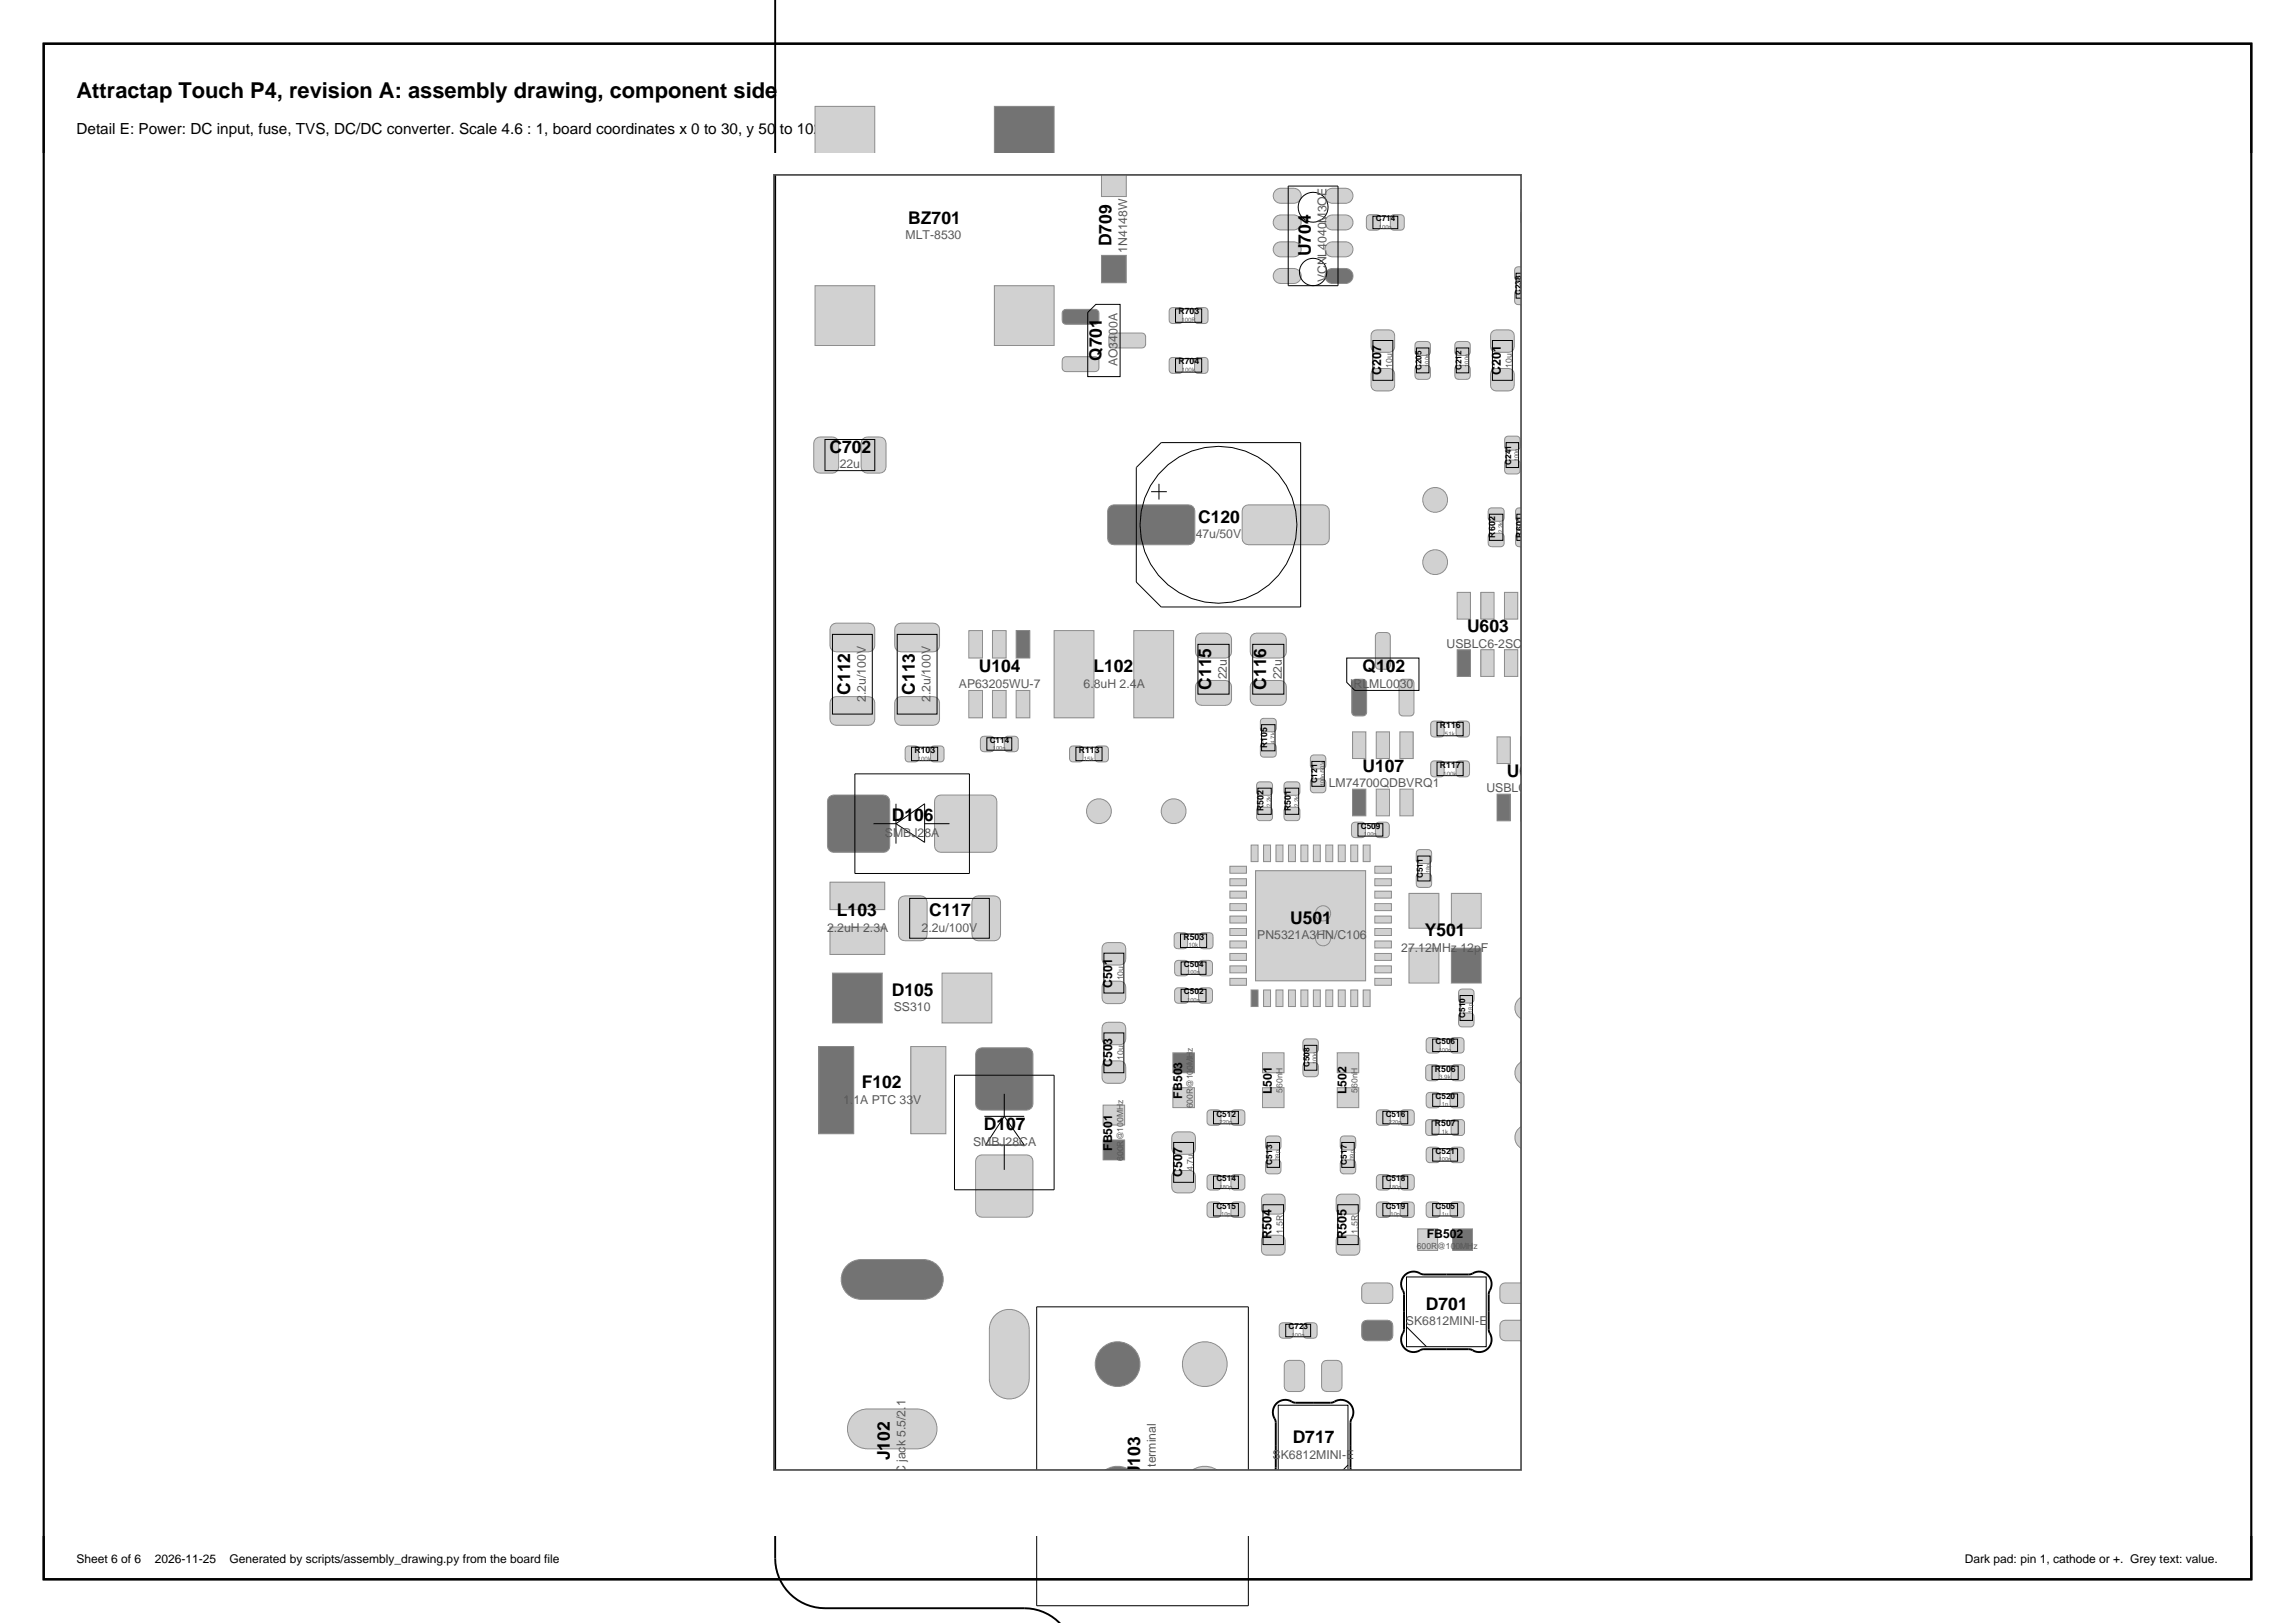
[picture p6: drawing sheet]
<svg xmlns="http://www.w3.org/2000/svg" width="420mm" height="297mm" viewBox="0 0 420 297" stroke-linecap="round" stroke-linejoin="round" font-family="sans-serif">
<defs><g id="words">
<text font-size="4" x="14" y="18">Attractap Touch P4, revision A: assembly drawing, component side</text>
<g font-size="3.2">
<text x="166.2" y="40.9">BZ701</text>
<text x="203.4" y="45.1" transform="rotate(-90 203.4 45.1)">D709</text>
<text x="239.9" y="46.9" transform="rotate(-90 239.9 46.9)">U704</text>
<text x="201.6" y="66" transform="rotate(-90 201.6 66)">Q701</text>
<text x="151.8" y="82.9">C702</text>
<text x="219.3" y="95.6">C120</text>
<text x="268.5" y="115.7">U603</text>
<text x="179.1" y="123">U104</text>
<text x="200.1" y="123">L102</text>
<text x="249.3" y="123">Q102</text>
<text x="155.6" y="127.1" transform="rotate(-90 155.6 127.1)">C112</text>
<text x="167.4" y="127.1" transform="rotate(-90 167.4 127.1)">C113</text>
<text x="221.7" y="126.2" transform="rotate(-90 221.7 126.2)">C115</text>
<text x="231.7" y="126.2" transform="rotate(-90 231.7 126.2)">C116</text>
<text x="249.3" y="141.2">U107</text>
<text x="275.8" y="142.1">U604</text>
<text x="163.2" y="150.3">D106</text>
<text x="153.2" y="167.6">L103</text>
<text x="170" y="167.6">C117</text>
<text x="236.1" y="169">U501</text>
<text x="260.7" y="171.3">Y501</text>
<text x="163.2" y="182.2">D105</text>
<text x="157.7" y="199.1">F102</text>
<text x="180.1" y="206.8">D107</text>
<text x="261" y="239.7">D701</text>
<text x="162.9" y="267.2" transform="rotate(-90 162.9 267.2)">J102</text>
<text x="208.7" y="270" transform="rotate(-90 208.7 270)">J103</text>
<text x="236.6" y="264">D717</text>
</g>
<text font-size="2.8" x="14" y="24.5">Detail E: Power: DC input, fuse, TVS, DC/DC converter. Scale 4.6 : 1, board coordinates x 0 to 30, y 50 to 102 mm.</text>
<g font-size="2.3">
<text x="252.8" y="68.6" transform="rotate(-90 252.8 68.6)">C207</text>
<text x="274.7" y="68.6" transform="rotate(-90 274.7 68.6)">C201</text>
<text x="203.6" y="180.7" transform="rotate(-90 203.6 180.7)">C501</text>
<text x="203.6" y="195.3" transform="rotate(-90 203.6 195.3)">C503</text>
<text x="216.3" y="215.3" transform="rotate(-90 216.3 215.3)">C507</text>
<text x="232.7" y="226.8" transform="rotate(-90 232.7 226.8)">R504</text>
<text x="246.4" y="226.8" transform="rotate(-90 246.4 226.8)">R505</text>
</g>
<g font-size="2.2" fill="#595959">
<text x="165.7" y="43.8">MLT-8530</text>
<text x="206.3" y="46.3" transform="rotate(-90 206.3 46.3)">1N4148W</text>
<text x="242.8" y="51.7" transform="rotate(-90 242.8 51.7)">VCNL4040M3OE</text>
<text x="204.5" y="67" transform="rotate(-90 204.5 67)">AO3400A</text>
<text x="153.7" y="85.7">22u</text>
<text x="218.8" y="98.5">47u/50V</text>
<text x="264.7" y="118.5">USBLC6-2SC6</text>
<text x="175.5" y="125.8">AP63205WU-7</text>
<text x="198.3" y="125.8">6.8uH 2.4A</text>
<text x="224.5" y="124.3" transform="rotate(-90 224.5 124.3)">22u</text>
<text x="234.6" y="124.3" transform="rotate(-90 234.6 124.3)">22u</text>
<text x="247.1" y="125.8">IRLML0030</text>
<text x="158.4" y="128.5" transform="rotate(-90 158.4 128.5)">2.2u/100V</text>
<text x="170.3" y="128.5" transform="rotate(-90 170.3 128.5)">2.2u/100V</text>
<text x="243.2" y="144.1">LM74700QDBVRQ1</text>
<text x="272" y="145">USBLC6-2SC6</text>
<text x="162" y="153.2">SMBJ28A</text>
<text x="151.4" y="170.5">2.2uH 2.3A</text>
<text x="168.7" y="170.5">2.2u/100V</text>
<text x="230.1" y="171.9">PN5321A3HN/C106</text>
<text x="256.4" y="174.1">27.12MHz 12pF</text>
<text x="163.6" y="185.1">SS310</text>
<text x="154.3" y="202">1.1A PTC 33V</text>
<text x="178.1" y="209.7">SMBJ28CA</text>
<text x="257.3" y="242.5">SK6812MINI-E</text>
<text x="232.9" y="266.9">SK6812MINI-E</text>
<text x="165.7" y="271.4" transform="rotate(-90 165.7 271.4)">DC jack 5.5/2.1</text>
<text x="211.5" y="272.3" transform="rotate(-90 211.5 272.3)">DC terminal</text>
</g>
<g font-size="2.2">
<text x="216.3" y="201" transform="rotate(-90 216.3 201)">FB503</text>
<text x="232.7" y="200.3" transform="rotate(-90 232.7 200.3)">L501</text>
<text x="246.4" y="200.3" transform="rotate(-90 246.4 200.3)">L502</text>
<text x="203.6" y="210.6" transform="rotate(-90 203.6 210.6)">FB501</text>
<text x="261.1" y="226.6">FB502</text>
<text x="14" y="286">Sheet 6 of 6</text>
<text x="28.3" y="286">2026-11-25</text>
<text x="42" y="286">Generated by scripts/assembly_drawing.py from the board file</text>
<text x="359.6" y="286">Dark pad: pin 1, cathode or +. Grey text: value.</text>
</g>
<g font-size="1.6">
<text x="215.6" y="57.5">R703</text>
<text x="215.6" y="66.7">R704</text>
<text x="273.6" y="98.4" transform="rotate(-90 273.6 98.4)">R602</text>
<text x="278.6" y="98.4" transform="rotate(-90 278.6 98.4)">R601</text>
<text x="167.3" y="137.8">R103</text>
<text x="197.4" y="137.8">R113</text>
<text x="231.9" y="136.9" transform="rotate(-90 231.9 136.9)">R105</text>
<text x="263.5" y="133.2">R116</text>
<text x="263.5" y="140.5">R117</text>
<text x="231.2" y="148.5" transform="rotate(-90 231.2 148.5)">R502</text>
<text x="236.2" y="148.5" transform="rotate(-90 236.2 148.5)">R501</text>
<text x="216.6" y="171.9">R503</text>
<text x="262.6" y="196.1">R506</text>
<text x="262.6" y="206.1">R507</text>
</g>
<g font-size="1.6" fill="#595959">
<text x="254.8" y="67.3" transform="rotate(-90 254.8 67.3)">10u</text>
<text x="276.7" y="67.3" transform="rotate(-90 276.7 67.3)">10u</text>
<text x="205.6" y="179.4" transform="rotate(-90 205.6 179.4)">10u</text>
<text x="205.6" y="194" transform="rotate(-90 205.6 194)">10u</text>
<text x="218.3" y="202.8" transform="rotate(-90 218.3 202.8)">600R@100MHz</text>
<text x="234.7" y="199.9" transform="rotate(-90 234.7 199.9)">560nH</text>
<text x="248.4" y="199.9" transform="rotate(-90 248.4 199.9)">560nH</text>
<text x="205.6" y="212.4" transform="rotate(-90 205.6 212.4)">600R@100MHz</text>
<text x="218.3" y="214.2" transform="rotate(-90 218.3 214.2)">4.7u</text>
<text x="234.8" y="225.8" transform="rotate(-90 234.8 225.8)">1.5R</text>
<text x="248.5" y="225.8" transform="rotate(-90 248.5 225.8)">1.5R</text>
<text x="259.3" y="228.6">600R@100MHz</text>
</g>
<g font-size="1.5">
<text x="251.8" y="40.5">C714</text>
<text x="279.5" y="39.5" transform="rotate(-90 279.5 39.5)">C239</text>
<text x="278.4" y="54" transform="rotate(-90 278.4 54)">C238</text>
<text x="260.2" y="67.7" transform="rotate(-90 260.2 67.7)">C205</text>
<text x="267.5" y="67.7" transform="rotate(-90 267.5 67.7)">C212</text>
<text x="276.6" y="85" transform="rotate(-90 276.6 85)">C241</text>
<text x="181.1" y="136">C114</text>
<text x="241" y="143.4" transform="rotate(-90 241 143.4)">C121</text>
<text x="249" y="151.7">C509</text>
<text x="260.4" y="160.7" transform="rotate(-90 260.4 160.7)">C511</text>
<text x="216.7" y="177">C504</text>
<text x="216.7" y="182">C502</text>
<text x="262.7" y="191.1">C506</text>
<text x="268.1" y="186.2" transform="rotate(-90 268.1 186.2)">C510</text>
<text x="239.7" y="195.3" transform="rotate(-90 239.7 195.3)">C508</text>
<text x="262.7" y="201.1">C520</text>
<text x="222.6" y="204.3">C512</text>
<text x="253.6" y="204.3">C516</text>
<text x="232.8" y="213.1" transform="rotate(-90 232.8 213.1)">C513</text>
<text x="246.5" y="213.1" transform="rotate(-90 246.5 213.1)">C517</text>
<text x="262.7" y="211.2">C521</text>
<text x="222.6" y="216.2">C514</text>
<text x="222.6" y="221.2">C515</text>
<text x="253.6" y="216.2">C518</text>
<text x="253.6" y="221.2">C519</text>
<text x="262.7" y="221.2">C505</text>
<text x="235.8" y="243.3">C723</text>
</g>
<g font-size="1.1" fill="#595959">
<text x="252.4" y="41.9">100n</text>
<text x="216.2" y="59">100R</text>
<text x="216.3" y="68.1">100k</text>
<text x="261.5" y="67.1" transform="rotate(-90 261.5 67.1)">100n</text>
<text x="268.8" y="67.1" transform="rotate(-90 268.8 67.1)">100n</text>
<text x="277.9" y="84.4" transform="rotate(-90 277.9 84.4)">100n</text>
<text x="275" y="97.6" transform="rotate(-90 275 97.6)">2.2k</text>
<text x="181.7" y="137.3">100n</text>
<text x="233.3" y="136.1" transform="rotate(-90 233.3 136.1)">4.7k</text>
<text x="264.4" y="134.6">51k</text>
<text x="168" y="139.2">100k</text>
<text x="198.4" y="139.2">15k</text>
<text x="242.4" y="143.9" transform="rotate(-90 242.4 143.9)">100n/50V</text>
<text x="264.1" y="141.9">100k</text>
<text x="232.7" y="147.7" transform="rotate(-90 232.7 147.7)">2.2k</text>
<text x="237.7" y="147.7" transform="rotate(-90 237.7 147.7)">2.2k</text>
<text x="249.6" y="153">100n</text>
<text x="261.7" y="159.8" transform="rotate(-90 261.7 159.8)">18p</text>
<text x="217.5" y="173.4">10k</text>
<text x="217.3" y="178.3">100n</text>
<text x="217.3" y="183.3">100n</text>
<text x="269.5" y="185.3" transform="rotate(-90 269.5 185.3)">18p</text>
<text x="241" y="194.7" transform="rotate(-90 241 194.7)">100n</text>
<text x="263.3" y="192.4">100n</text>
<text x="263.4" y="197.5">3.9k</text>
<text x="263.9" y="202.5">1n</text>
<text x="223.2" y="205.7">220p</text>
<text x="254.2" y="205.7">220p</text>
<text x="263.8" y="207.6">1k</text>
<text x="234.2" y="212.2" transform="rotate(-90 234.2 212.2)">39p</text>
<text x="247.8" y="212.2" transform="rotate(-90 247.8 212.2)">39p</text>
<text x="263.3" y="212.5">100n</text>
<text x="223.2" y="217.5">180p</text>
<text x="254.2" y="217.5">180p</text>
<text x="223.5" y="222.5">10p</text>
<text x="254.5" y="222.5">10p</text>
<text x="263.9" y="222.5">1u</text>
<text x="236.4" y="244.6">100n</text>
</g>
</g></defs>
<path d="M8 8h404v281h-404z" fill="none" stroke="#000" stroke-width=".4"/>
<path d="M141.6 32h136.8v237h-136.8z" fill="none" stroke="#999" stroke-width=".2"/>
<path d="M141.9 -.1v285.3a9.1 9.1 0 0 0 9.1 9.1h36.4a9.1 9.1 0 0 1 6.6 2.8M293.8 139.8a4.6 4.6 0 0 1 3.3-1.4h89.3a4.6 4.6 0 0 1 4.5 4.6v38.7a4.6 4.6 0 0 1-4.5 4.6h-89.3a4.6 4.6 0 0 1-4.6-4.6v-38.7a4.6 4.6 0 0 1 1.3-3.2zM257.1 233.4a2.56 2.56 0 0 1 3.1-.2h9a2.37 2.37 0 0 1 3.1 .2 2.37 2.37 0 0 1 .2 3.1v7.2a2.37 2.37 0 0 1-.2 3.1 2.37 2.37 0 0 1-3.2 .1l-8.9 .1a2.37 2.37 0 0 1-3.2-.3 2.37 2.37 0 0 1-.1-3.1v-6.7l-.1-.6a2.32 2.32 0 0 1 .3-2.9zM305.8 233.4a2.56 2.56 0 0 1 3.1-.2h9.1a2.37 2.37 0 0 1 3.1 .2 2.37 2.37 0 0 1 .1 3.1l.1 7.2a2.37 2.37 0 0 1-.3 3.1 2.37 2.37 0 0 1-3.1 .1l-9 .1a2.37 2.37 0 0 1-3.1-.3 2.37 2.37 0 0 1-.1-3.1v-6.7l-.1-.6a2.32 2.32 0 0 1 .2-2.9zM354.6 233.4a2.56 2.56 0 0 1 3.1-.2h9a2.37 2.37 0 0 1 3.2 .2 2.37 2.37 0 0 1 .1 3.1v7.2a2.37 2.37 0 0 1-.2 3.1 2.37 2.37 0 0 1-3.1 .1l-9 .1a2.37 2.37 0 0 1-3.1-.3 2.37 2.37 0 0 1-.2-3.1l.1-6.7-.2-.6a2.32 2.32 0 0 1 .3-2.9zM403.4 233.4a2.56 2.56 0 0 1 3.1-.2h9a2.37 2.37 0 0 1 3.1 .2 2.37 2.37 0 0 1 .2 3.1v7.2a2.37 2.37 0 0 1-.2 3.1 2.37 2.37 0 0 1-3.2 .1l-8.9 .1a2.37 2.37 0 0 1-3.2-.3 2.37 2.37 0 0 1-.1-3.1v-6.7l-.1-.6a2.32 2.32 0 0 1 .3-2.9zM233.6 256.8a2.56 2.56 0 0 1 3.1-.2h7.2a2.37 2.37 0 0 1 3.2 .3 2.37 2.37 0 0 1 .1 3.1v9a2.37 2.37 0 0 1-.2 3.1 2.37 2.37 0 0 1-3.2 .1l-7.1 .1a2.37 2.37 0 0 1-3.1-.3 2.37 2.37 0 0 1-.2-3.1l.1-8.6-.2-.6a2.32 2.32 0 0 1 .3-2.9z" fill="none" stroke="#000" stroke-width=".35"/>
<path d="M265.6 200.1l.4-.2h1.3a.64 .64 0 0 1 .6 .6v1.6a.64 .64 0 0 1-.6 .6h-1.3a.64 .64 0 0 1-.6-.6v-1.6z" fill="#d1d1d1"/>
<path d="M265.6 200.1l.4-.2h1.3a.64 .64 0 0 1 .6 .6v1.6a.64 .64 0 0 1-.6 .6h-1.3a.64 .64 0 0 1-.6-.6v-1.6z" fill="none" stroke="#8c8c8c" stroke-width=".18"/>
<path d="M261.2 200.1l.4-.2h1.3a.64 .64 0 0 1 .7 .6v1.6a.64 .64 0 0 1-.7 .6h-1.3a.64 .64 0 0 1-.6-.6v-1.6z" fill="#d1d1d1"/>
<path d="M261.2 200.1l.4-.2h1.3a.64 .64 0 0 1 .7 .6v1.6a.64 .64 0 0 1-.7 .6h-1.3a.64 .64 0 0 1-.6-.6v-1.6z" fill="none" stroke="#8c8c8c" stroke-width=".18"/>
<path d="M262.2 200.2h4.5v2.3h-4.5z" fill="none" stroke="#000" stroke-width=".18"/>
<circle cx="262.6" cy="102.9" r="2.28" fill="#d1d1d1"/>
<circle cx="262.6" cy="102.9" r="2.28" fill="none" stroke="#8c8c8c" stroke-width=".18"/>
<path d="M251.2 67.7l.7-.3h2.3a1.02 1.02 0 0 1 1 1.1v2a1.02 1.02 0 0 1-1 1h-2.3a1.02 1.02 0 0 1-1-1v-2z" fill="#d1d1d1"/>
<path d="M251.2 67.7l.7-.3h2.3a1.02 1.02 0 0 1 1 1.1v2a1.02 1.02 0 0 1-1 1h-2.3a1.02 1.02 0 0 1-1-1v-2z" fill="none" stroke="#8c8c8c" stroke-width=".18"/>
<path d="M251.2 60.7l.7-.3h2.3a1.03 1.03 0 0 1 1 1v2a1.02 1.02 0 0 1-1 1.1h-2.3a1.02 1.02 0 0 1-1-1.1v-2z" fill="#d1d1d1"/>
<path d="M251.2 60.7l.7-.3h2.3a1.03 1.03 0 0 1 1 1v2a1.02 1.02 0 0 1-1 1.1h-2.3a1.02 1.02 0 0 1-1-1.1v-2z" fill="none" stroke="#8c8c8c" stroke-width=".18"/>
<path d="M251.2 62.3h3.7v7.3h-3.7z" fill="none" stroke="#000" stroke-width=".18"/>
<path d="M247.6 124.5l.5-.2h1.3a.68 .68 0 0 1 .7 .7v5.3a.68 .68 0 0 1-.7 .7h-1.3a.68 .68 0 0 1-.7-.7v-5.3z" fill="#737373"/>
<path d="M247.6 124.5l.5-.2h1.3a.68 .68 0 0 1 .7 .7v5.3a.68 .68 0 0 1-.7 .7h-1.3a.68 .68 0 0 1-.7-.7v-5.3z" fill="none" stroke="#8c8c8c" stroke-width=".18"/>
<path d="M256.2 124.5l.5-.2h1.4a.68 .68 0 0 1 .7 .7v5.3a.68 .68 0 0 1-.7 .7h-1.4a.68 .68 0 0 1-.7-.7v-5.3z" fill="#d1d1d1"/>
<path d="M256.2 124.5l.5-.2h1.4a.68 .68 0 0 1 .7 .7v5.3a.68 .68 0 0 1-.7 .7h-1.4a.68 .68 0 0 1-.7-.7v-5.3z" fill="none" stroke="#8c8c8c" stroke-width=".18"/>
<path d="M251.9 115.9l.5-.2h1.4a.68 .68 0 0 1 .6 .7v5.4a.68 .68 0 0 1-.6 .7h-1.4a.68 .68 0 0 1-.7-.7v-5.4z" fill="#d1d1d1"/>
<path d="M251.9 115.9l.5-.2h1.4a.68 .68 0 0 1 .6 .7v5.4a.68 .68 0 0 1-.6 .7h-1.4a.68 .68 0 0 1-.7-.7v-5.4z" fill="none" stroke="#8c8c8c" stroke-width=".18"/>
<path d="M246.5 120.4h13.2v5.9h-11.8l-1.4-1.4z" fill="none" stroke="#000" stroke-width=".18"/>
<path d="M261.1 195l.4-.2h1.3a.61 .61 0 0 1 .6 .7v1.6a.62 .62 0 0 1-.6 .7h-1.3a.62 .62 0 0 1-.6-.7v-1.6z" fill="#d1d1d1"/>
<path d="M261.1 195l.4-.2h1.3a.61 .61 0 0 1 .6 .7v1.6a.62 .62 0 0 1-.6 .7h-1.3a.62 .62 0 0 1-.6-.7v-1.6z" fill="none" stroke="#8c8c8c" stroke-width=".18"/>
<path d="M265.7 195l.5-.2h1.2a.61 .61 0 0 1 .6 .7v1.6a.62 .62 0 0 1-.6 .7h-1.2a.61 .61 0 0 1-.6-.7v-1.6z" fill="#d1d1d1"/>
<path d="M265.7 195l.5-.2h1.2a.61 .61 0 0 1 .6 .7v1.6a.62 .62 0 0 1-.6 .7h-1.2a.61 .61 0 0 1-.6-.7v-1.6z" fill="none" stroke="#8c8c8c" stroke-width=".18"/>
<path d="M262.1 195.1h4.8v2.4h-4.8z" fill="none" stroke="#000" stroke-width=".18"/>
<path d="M244.7 199h4v3.7h-4z" fill="#d1d1d1"/>
<path d="M244.7 199h4v3.7h-4z" fill="none" stroke="#8c8c8c" stroke-width=".18"/>
<path d="M244.7 192.7h4v3.6h-4z" fill="#d1d1d1"/>
<path d="M244.7 192.7h4v3.6h-4z" fill="none" stroke="#8c8c8c" stroke-width=".18"/>
<path d="M179.6 134.9l.5-.2h1.2a.64 .64 0 0 1 .7 .7v1.5a.64 .64 0 0 1-.7 .7h-1.2a.64 .64 0 0 1-.7-.7v-1.5z" fill="#d1d1d1"/>
<path d="M179.6 134.9l.5-.2h1.2a.64 .64 0 0 1 .7 .7v1.5a.64 .64 0 0 1-.7 .7h-1.2a.64 .64 0 0 1-.7-.7v-1.5z" fill="none" stroke="#8c8c8c" stroke-width=".18"/>
<path d="M184 134.9l.4-.2h1.3a.64 .64 0 0 1 .6 .7v1.5a.64 .64 0 0 1-.6 .7h-1.3a.64 .64 0 0 1-.6-.7v-1.5z" fill="#d1d1d1"/>
<path d="M184 134.9l.4-.2h1.3a.64 .64 0 0 1 .6 .7v1.5a.64 .64 0 0 1-.6 .7h-1.3a.64 .64 0 0 1-.6-.7v-1.5z" fill="none" stroke="#8c8c8c" stroke-width=".18"/>
<path d="M180.6 135h4.6v2.3h-4.6z" fill="none" stroke="#000" stroke-width=".18"/>
<path d="M231.1 218.8l.7-.3h2.5a.91 .91 0 0 1 .9 .9v1.9a.91 .91 0 0 1-.9 .9h-2.5a.91 .91 0 0 1-.9-.9v-1.9z" fill="#d1d1d1"/>
<path d="M231.1 218.8l.7-.3h2.5a.91 .91 0 0 1 .9 .9v1.9a.91 .91 0 0 1-.9 .9h-2.5a.91 .91 0 0 1-.9-.9v-1.9z" fill="none" stroke="#8c8c8c" stroke-width=".18"/>
<path d="M231.1 226.3l.7-.3h2.5a.91 .91 0 0 1 .9 1v1.8a.91 .91 0 0 1-.9 .9h-2.5a.91 .91 0 0 1-.9-.9v-1.8z" fill="#d1d1d1"/>
<path d="M231.1 226.3l.7-.3h2.5a.91 .91 0 0 1 .9 1v1.8a.91 .91 0 0 1-.9 .9h-2.5a.91 .91 0 0 1-.9-.9v-1.8z" fill="none" stroke="#8c8c8c" stroke-width=".18"/>
<path d="M231.1 220.5h3.8v7.3h-3.8z" fill="none" stroke="#000" stroke-width=".18"/>
<circle cx="214.8" cy="148.4" r="2.28" fill="#d1d1d1"/>
<circle cx="214.8" cy="148.4" r="2.28" fill="none" stroke="#8c8c8c" stroke-width=".18"/>
<path d="M281 67.1l.5-.2h1.5a.64 .64 0 0 1 .7 .6v1.3a.64 .64 0 0 1-.7 .6h-1.5a.64 .64 0 0 1-.7-.6v-1.3z" fill="#d1d1d1"/>
<path d="M281 67.1l.5-.2h1.5a.64 .64 0 0 1 .7 .6v1.3a.64 .64 0 0 1-.7 .6h-1.5a.64 .64 0 0 1-.7-.6v-1.3z" fill="none" stroke="#8c8c8c" stroke-width=".18"/>
<path d="M281 62.7l.5-.2h1.5a.64 .64 0 0 1 .7 .6v1.3a.64 .64 0 0 1-.7 .6h-1.5a.64 .64 0 0 1-.7-.6v-1.3z" fill="#d1d1d1"/>
<path d="M281 62.7l.5-.2h1.5a.64 .64 0 0 1 .7 .6v1.3a.64 .64 0 0 1-.7 .6h-1.5a.64 .64 0 0 1-.7-.6v-1.3z" fill="none" stroke="#8c8c8c" stroke-width=".18"/>
<path d="M281.1 63.7h2.3v4.5h-2.3z" fill="none" stroke="#000" stroke-width=".18"/>
<path d="M244.8 218.8l.6-.3h2.5a.91 .91 0 0 1 1 .9v1.9a.91 .91 0 0 1-1 .9h-2.5a.91 .91 0 0 1-.9-.9v-1.9z" fill="#d1d1d1"/>
<path d="M244.8 218.8l.6-.3h2.5a.91 .91 0 0 1 1 .9v1.9a.91 .91 0 0 1-1 .9h-2.5a.91 .91 0 0 1-.9-.9v-1.9z" fill="none" stroke="#8c8c8c" stroke-width=".18"/>
<path d="M244.8 226.3l.6-.3h2.5a.91 .91 0 0 1 1 1v1.8a.91 .91 0 0 1-1 .9h-2.5a.91 .91 0 0 1-.9-.9v-1.8z" fill="#d1d1d1"/>
<path d="M244.8 226.3l.6-.3h2.5a.91 .91 0 0 1 1 1v1.8a.91 .91 0 0 1-1 .9h-2.5a.91 .91 0 0 1-.9-.9v-1.8z" fill="none" stroke="#8c8c8c" stroke-width=".18"/>
<path d="M244.8 220.5h3.8v7.3h-3.8z" fill="none" stroke="#000" stroke-width=".18"/>
<path d="M203 92.7l.8-.3h13.7a1.14 1.14 0 0 1 1.2 1.1v5a1.14 1.14 0 0 1-1.2 1.2h-13.7a1.14 1.14 0 0 1-1.1-1.2v-5z" fill="#737373"/>
<path d="M203 92.7l.8-.3h13.7a1.14 1.14 0 0 1 1.2 1.1v5a1.14 1.14 0 0 1-1.2 1.2h-13.7a1.14 1.14 0 0 1-1.1-1.2v-5z" fill="none" stroke="#8c8c8c" stroke-width=".18"/>
<path d="M227.7 92.7l.8-.3h13.6a1.14 1.14 0 0 1 1.2 1.1v5a1.14 1.14 0 0 1-1.2 1.2h-13.6a1.14 1.14 0 0 1-1.2-1.2v-5z" fill="#d1d1d1"/>
<path d="M227.7 92.7l.8-.3h13.6a1.14 1.14 0 0 1 1.2 1.1v5a1.14 1.14 0 0 1-1.2 1.2h-13.6a1.14 1.14 0 0 1-1.2-1.2v-5z" fill="none" stroke="#8c8c8c" stroke-width=".18"/>
<g fill="none" stroke="#000" stroke-width=".18">
<path d="M210.7 90h2.8M212.1 88.5v2.9M212.5 81h25.5v30.1h-25.5l-4.6-4.6v-20.9z"/>
<circle cx="223" cy="96" r="14.4"/>
</g>
<path d="M149.8 191.5h6.4v16h-6.4z" fill="#737373"/>
<path d="M149.8 191.5h6.4v16h-6.4z" fill="none" stroke="#8c8c8c" stroke-width=".18"/>
<path d="M166.7 191.5h6.4v16h-6.4z" fill="#d1d1d1"/>
<path d="M166.7 191.5h6.4v16h-6.4z" fill="none" stroke="#8c8c8c" stroke-width=".18"/>
<path d="M277.4 53.4l.4-.2h1.6a.64 .64 0 0 1 .6 .6v1.3a.64 .64 0 0 1-.6 .6h-1.6a.64 .64 0 0 1-.6-.6v-1.3z" fill="#d1d1d1"/>
<path d="M277.4 53.4l.4-.2h1.6a.64 .64 0 0 1 .6 .6v1.3a.64 .64 0 0 1-.6 .6h-1.6a.64 .64 0 0 1-.6-.6v-1.3z" fill="none" stroke="#8c8c8c" stroke-width=".18"/>
<path d="M277.4 49l.4-.2h1.6a.64 .64 0 0 1 .6 .7v1.2a.64 .64 0 0 1-.6 .7h-1.6a.64 .64 0 0 1-.6-.7v-1.2z" fill="#d1d1d1"/>
<path d="M277.4 49l.4-.2h1.6a.64 .64 0 0 1 .6 .7v1.2a.64 .64 0 0 1-.6 .7h-1.6a.64 .64 0 0 1-.6-.7v-1.2z" fill="none" stroke="#8c8c8c" stroke-width=".18"/>
<path d="M277.5 50h2.2v4.6h-2.2z" fill="none" stroke="#000" stroke-width=".18"/>
<path d="M275.5 84.4l.5-.2h1.5a.64 .64 0 0 1 .7 .6v1.3a.64 .64 0 0 1-.7 .6h-1.5a.64 .64 0 0 1-.6-.6v-1.3z" fill="#d1d1d1"/>
<path d="M275.5 84.4l.5-.2h1.5a.64 .64 0 0 1 .7 .6v1.3a.64 .64 0 0 1-.7 .6h-1.5a.64 .64 0 0 1-.6-.6v-1.3z" fill="none" stroke="#8c8c8c" stroke-width=".18"/>
<path d="M275.5 80l.5-.2h1.5a.64 .64 0 0 1 .7 .6v1.3a.64 .64 0 0 1-.7 .7h-1.5a.64 .64 0 0 1-.6-.7v-1.3z" fill="#d1d1d1"/>
<path d="M275.5 80l.5-.2h1.5a.64 .64 0 0 1 .7 .6v1.3a.64 .64 0 0 1-.7 .7h-1.5a.64 .64 0 0 1-.6-.7v-1.3z" fill="none" stroke="#8c8c8c" stroke-width=".18"/>
<path d="M275.6 81h2.3v4.6h-2.3z" fill="none" stroke="#000" stroke-width=".18"/>
<path d="M164.8 164.3l.8-.4h2.9a1.14 1.14 0 0 1 1.2 1.2v5.9a1.14 1.14 0 0 1-1.2 1.1h-2.9a1.14 1.14 0 0 1-1.2-1.1v-5.9z" fill="#d1d1d1"/>
<path d="M164.8 164.3l.8-.4h2.9a1.14 1.14 0 0 1 1.2 1.2v5.9a1.14 1.14 0 0 1-1.2 1.1h-2.9a1.14 1.14 0 0 1-1.2-1.1v-5.9z" fill="none" stroke="#8c8c8c" stroke-width=".18"/>
<path d="M178.2 164.3l.8-.4h3a1.14 1.14 0 0 1 1.1 1.2v5.9a1.14 1.14 0 0 1-1.1 1.1h-3a1.14 1.14 0 0 1-1.1-1.1v-5.9z" fill="#d1d1d1"/>
<path d="M178.2 164.3l.8-.4h3a1.14 1.14 0 0 1 1.1 1.2v5.9a1.14 1.14 0 0 1-1.1 1.1h-3a1.14 1.14 0 0 1-1.1-1.1v-5.9z" fill="none" stroke="#8c8c8c" stroke-width=".18"/>
<path d="M166.5 164.4h14.6v7.3h-14.6z" fill="none" stroke="#000" stroke-width=".18"/>
<circle cx="279.5" cy="196.3" r="2.28" fill="#d1d1d1"/>
<circle cx="279.5" cy="196.3" r="2.28" fill="none" stroke="#8c8c8c" stroke-width=".18"/>
<path d="M194.6 56.8l.5-.2h5.3a.68 .68 0 0 1 .7 .7v1.4a.68 .68 0 0 1-.7 .6h-5.3a.68 .68 0 0 1-.7-.6v-1.4z" fill="#737373"/>
<path d="M194.6 56.8l.5-.2h5.3a.68 .68 0 0 1 .7 .7v1.4a.68 .68 0 0 1-.7 .6h-5.3a.68 .68 0 0 1-.7-.6v-1.4z" fill="none" stroke="#8c8c8c" stroke-width=".18"/>
<path d="M194.6 65.5l.5-.2h5.3a.68 .68 0 0 1 .7 .7v1.3a.68 .68 0 0 1-.7 .7h-5.3a.68 .68 0 0 1-.7-.7v-1.3z" fill="#d1d1d1"/>
<path d="M194.6 65.5l.5-.2h5.3a.68 .68 0 0 1 .7 .7v1.3a.68 .68 0 0 1-.7 .7h-5.3a.68 .68 0 0 1-.7-.7v-1.3z" fill="none" stroke="#8c8c8c" stroke-width=".18"/>
<path d="M203.1 61.1l.5-.2h5.4a.68 .68 0 0 1 .7 .7v1.4a.68 .68 0 0 1-.7 .7h-5.4a.68 .68 0 0 1-.7-.7v-1.4z" fill="#d1d1d1"/>
<path d="M203.1 61.1l.5-.2h5.4a.68 .68 0 0 1 .7 .7v1.4a.68 .68 0 0 1-.7 .7h-5.4a.68 .68 0 0 1-.7-.7v-1.4z" fill="none" stroke="#8c8c8c" stroke-width=".18"/>
<path d="M199.1 57.2l1.4-1.5h4.5v13.2h-5.9z" fill="none" stroke="#000" stroke-width=".18"/>
<path d="M214.1 56.5l.5-.2h1.2a.61 .61 0 0 1 .6 .6v1.7a.62 .62 0 0 1-.6 .6h-1.2a.61 .61 0 0 1-.6-.6v-1.7z" fill="#d1d1d1"/>
<path d="M214.1 56.5l.5-.2h1.2a.61 .61 0 0 1 .6 .6v1.7a.62 .62 0 0 1-.6 .6h-1.2a.61 .61 0 0 1-.6-.6v-1.7z" fill="none" stroke="#8c8c8c" stroke-width=".18"/>
<path d="M218.8 56.5l.4-.2h1.3a.61 .61 0 0 1 .6 .6v1.7a.62 .62 0 0 1-.6 .6h-1.3a.62 .62 0 0 1-.6-.6v-1.7z" fill="#d1d1d1"/>
<path d="M218.8 56.5l.4-.2h1.3a.61 .61 0 0 1 .6 .6v1.7a.62 .62 0 0 1-.6 .6h-1.3a.62 .62 0 0 1-.6-.6v-1.7z" fill="none" stroke="#8c8c8c" stroke-width=".18"/>
<path d="M215.1 56.5h4.8v2.5h-4.8z" fill="none" stroke="#000" stroke-width=".18"/>
<path d="M235.2 143.3l.4-.2h1.7a.62 .62 0 0 1 .6 .6v1.2a.62 .62 0 0 1-.6 .6h-1.7a.62 .62 0 0 1-.6-.6v-1.2z" fill="#d1d1d1"/>
<path d="M235.2 143.3l.4-.2h1.7a.62 .62 0 0 1 .6 .6v1.2a.62 .62 0 0 1-.6 .6h-1.7a.62 .62 0 0 1-.6-.6v-1.2z" fill="none" stroke="#8c8c8c" stroke-width=".18"/>
<path d="M235.2 147.9l.4-.2h1.7a.61 .61 0 0 1 .6 .6v1.3a.62 .62 0 0 1-.6 .6h-1.7a.62 .62 0 0 1-.6-.6v-1.3z" fill="#d1d1d1"/>
<path d="M235.2 147.9l.4-.2h1.7a.61 .61 0 0 1 .6 .6v1.3a.62 .62 0 0 1-.6 .6h-1.7a.62 .62 0 0 1-.6-.6v-1.3z" fill="none" stroke="#8c8c8c" stroke-width=".18"/>
<path d="M235.2 144.2h2.5v4.8h-2.5z" fill="none" stroke="#000" stroke-width=".18"/>
<path d="M259.4 160l.4-.2h1.6a.64 .64 0 0 1 .6 .7v1.3a.64 .64 0 0 1-.6 .6h-1.6a.64 .64 0 0 1-.6-.6v-1.3z" fill="#d1d1d1"/>
<path d="M259.4 160l.4-.2h1.6a.64 .64 0 0 1 .6 .7v1.3a.64 .64 0 0 1-.6 .6h-1.6a.64 .64 0 0 1-.6-.6v-1.3z" fill="none" stroke="#8c8c8c" stroke-width=".18"/>
<path d="M259.4 155.7l.4-.2h1.6a.64 .64 0 0 1 .6 .6v1.3a.64 .64 0 0 1-.6 .6h-1.6a.64 .64 0 0 1-.6-.6v-1.3z" fill="#d1d1d1"/>
<path d="M259.4 155.7l.4-.2h1.6a.64 .64 0 0 1 .6 .6v1.3a.64 .64 0 0 1-.6 .6h-1.6a.64 .64 0 0 1-.6-.6v-1.3z" fill="none" stroke="#8c8c8c" stroke-width=".18"/>
<path d="M259.5 156.7h2.2v4.5h-2.2z" fill="none" stroke="#000" stroke-width=".18"/>
<path d="M225.5 203.3l.4-.2h1.3a.64 .64 0 0 1 .6 .6v1.6a.64 .64 0 0 1-.6 .6h-1.3a.64 .64 0 0 1-.6-.6v-1.6z" fill="#d1d1d1"/>
<path d="M225.5 203.3l.4-.2h1.3a.64 .64 0 0 1 .6 .6v1.6a.64 .64 0 0 1-.6 .6h-1.3a.64 .64 0 0 1-.6-.6v-1.6z" fill="none" stroke="#8c8c8c" stroke-width=".18"/>
<path d="M221.1 203.3l.4-.2h1.3a.64 .64 0 0 1 .6 .6v1.6a.64 .64 0 0 1-.6 .6h-1.3a.64 .64 0 0 1-.6-.6v-1.6z" fill="#d1d1d1"/>
<path d="M221.1 203.3l.4-.2h1.3a.64 .64 0 0 1 .6 .6v1.6a.64 .64 0 0 1-.6 .6h-1.3a.64 .64 0 0 1-.6-.6v-1.6z" fill="none" stroke="#8c8c8c" stroke-width=".18"/>
<path d="M222.1 203.4h4.5v2.2h-4.5z" fill="none" stroke="#000" stroke-width=".18"/>
<path d="M261.2 220.1l.4-.1h1.3a.64 .64 0 0 1 .7 .6v1.5a.64 .64 0 0 1-.7 .7h-1.3a.64 .64 0 0 1-.6-.7v-1.5z" fill="#d1d1d1"/>
<path d="M261.2 220.1l.4-.1h1.3a.64 .64 0 0 1 .7 .6v1.5a.64 .64 0 0 1-.7 .7h-1.3a.64 .64 0 0 1-.6-.7v-1.5z" fill="none" stroke="#8c8c8c" stroke-width=".18"/>
<path d="M265.6 220.1l.4-.1h1.3a.64 .64 0 0 1 .6 .6v1.5a.64 .64 0 0 1-.6 .7h-1.3a.64 .64 0 0 1-.6-.7v-1.5z" fill="#d1d1d1"/>
<path d="M265.6 220.1l.4-.1h1.3a.64 .64 0 0 1 .6 .6v1.5a.64 .64 0 0 1-.6 .7h-1.3a.64 .64 0 0 1-.6-.7v-1.5z" fill="none" stroke="#8c8c8c" stroke-width=".18"/>
<path d="M262.2 220.2h4.5v2.3h-4.5z" fill="none" stroke="#000" stroke-width=".18"/>
<path d="M152.2 114.4l.8-.4h6a1.14 1.14 0 0 1 1.1 1.2v2.9a1.14 1.14 0 0 1-1.1 1.2h-6a1.14 1.14 0 0 1-1.1-1.2v-2.9z" fill="#d1d1d1"/>
<path d="M152.2 114.4l.8-.4h6a1.14 1.14 0 0 1 1.1 1.2v2.9a1.14 1.14 0 0 1-1.1 1.2h-6a1.14 1.14 0 0 1-1.1-1.2v-2.9z" fill="none" stroke="#8c8c8c" stroke-width=".18"/>
<path d="M152.2 127.8l.8-.3h6a1.14 1.14 0 0 1 1.1 1.1v3a1.14 1.14 0 0 1-1.1 1.1h-6a1.14 1.14 0 0 1-1.1-1.1v-3z" fill="#d1d1d1"/>
<path d="M152.2 127.8l.8-.3h6a1.14 1.14 0 0 1 1.1 1.1v3a1.14 1.14 0 0 1-1.1 1.1h-6a1.14 1.14 0 0 1-1.1-1.1v-3z" fill="none" stroke="#8c8c8c" stroke-width=".18"/>
<path d="M152.3 116.1h7.3v14.6h-7.3z" fill="none" stroke="#000" stroke-width=".18"/>
<path d="M201.9 208.6h3.9v3.7h-3.9z" fill="#737373"/>
<path d="M201.9 208.6h3.9v3.7h-3.9z" fill="none" stroke="#8c8c8c" stroke-width=".18"/>
<path d="M201.9 202.2h3.9v3.7h-3.9z" fill="#d1d1d1"/>
<path d="M201.9 202.2h3.9v3.7h-3.9z" fill="none" stroke="#8c8c8c" stroke-width=".18"/>
<path d="M245.5 208.1l.4-.2h1.6a.64 .64 0 0 1 .6 .6v1.3a.64 .64 0 0 1-.6 .6h-1.6a.64 .64 0 0 1-.6-.6v-1.3z" fill="#d1d1d1"/>
<path d="M245.5 208.1l.4-.2h1.6a.64 .64 0 0 1 .6 .6v1.3a.64 .64 0 0 1-.6 .6h-1.6a.64 .64 0 0 1-.6-.6v-1.3z" fill="none" stroke="#8c8c8c" stroke-width=".18"/>
<path d="M245.5 212.4l.4-.1h1.6a.64 .64 0 0 1 .6 .6v1.3a.64 .64 0 0 1-.6 .6h-1.6a.64 .64 0 0 1-.6-.6v-1.3z" fill="#d1d1d1"/>
<path d="M245.5 212.4l.4-.1h1.6a.64 .64 0 0 1 .6 .6v1.3a.64 .64 0 0 1-.6 .6h-1.6a.64 .64 0 0 1-.6-.6v-1.3z" fill="none" stroke="#8c8c8c" stroke-width=".18"/>
<path d="M245.5 209.1h2.3v4.5h-2.3z" fill="none" stroke="#000" stroke-width=".18"/>
<path d="M219.5 180.9l.5-.1h1.3a.64 .64 0 0 1 .6 .6v1.6a.64 .64 0 0 1-.6 .6h-1.3a.64 .64 0 0 1-.7-.6v-1.6z" fill="#d1d1d1"/>
<path d="M219.5 180.9l.5-.1h1.3a.64 .64 0 0 1 .6 .6v1.6a.64 .64 0 0 1-.6 .6h-1.3a.64 .64 0 0 1-.7-.6v-1.6z" fill="none" stroke="#8c8c8c" stroke-width=".18"/>
<path d="M215.2 180.9l.4-.1h1.3a.64 .64 0 0 1 .6 .6v1.6a.64 .64 0 0 1-.6 .6h-1.3a.64 .64 0 0 1-.6-.6v-1.6z" fill="#d1d1d1"/>
<path d="M215.2 180.9l.4-.1h1.3a.64 .64 0 0 1 .6 .6v1.6a.64 .64 0 0 1-.6 .6h-1.3a.64 .64 0 0 1-.6-.6v-1.6z" fill="none" stroke="#8c8c8c" stroke-width=".18"/>
<path d="M216.2 181h4.5v2.3h-4.5z" fill="none" stroke="#000" stroke-width=".18"/>
<path d="M219.5 175.9l.5-.2h1.3a.64 .64 0 0 1 .6 .7v1.5a.64 .64 0 0 1-.6 .7h-1.3a.64 .64 0 0 1-.7-.7v-1.5z" fill="#d1d1d1"/>
<path d="M219.5 175.9l.5-.2h1.3a.64 .64 0 0 1 .6 .7v1.5a.64 .64 0 0 1-.6 .7h-1.3a.64 .64 0 0 1-.7-.7v-1.5z" fill="none" stroke="#8c8c8c" stroke-width=".18"/>
<path d="M215.2 175.9l.4-.2h1.3a.64 .64 0 0 1 .6 .7v1.5a.64 .64 0 0 1-.6 .7h-1.3a.64 .64 0 0 1-.6-.7v-1.5z" fill="#d1d1d1"/>
<path d="M215.2 175.9l.4-.2h1.3a.64 .64 0 0 1 .6 .7v1.5a.64 .64 0 0 1-.6 .7h-1.3a.64 .64 0 0 1-.6-.7v-1.5z" fill="none" stroke="#8c8c8c" stroke-width=".18"/>
<path d="M216.2 176h4.5v2.3h-4.5z" fill="none" stroke="#000" stroke-width=".18"/>
<path d="M192.9 115.4h7.3v16h-7.3z" fill="#d1d1d1"/>
<path d="M192.9 115.4h7.3v16h-7.3z" fill="none" stroke="#8c8c8c" stroke-width=".18"/>
<path d="M207.5 115.4h7.3v16h-7.3z" fill="#d1d1d1"/>
<path d="M207.5 115.4h7.3v16h-7.3z" fill="none" stroke="#8c8c8c" stroke-width=".18"/>
<path d="M265.7 205.1l.5-.2h1.2a.62 .62 0 0 1 .6 .6v1.7a.62 .62 0 0 1-.6 .6h-1.2a.61 .61 0 0 1-.6-.6v-1.7z" fill="#d1d1d1"/>
<path d="M265.7 205.1l.5-.2h1.2a.62 .62 0 0 1 .6 .6v1.7a.62 .62 0 0 1-.6 .6h-1.2a.61 .61 0 0 1-.6-.6v-1.7z" fill="none" stroke="#8c8c8c" stroke-width=".18"/>
<path d="M261.1 205.1l.4-.2h1.3a.62 .62 0 0 1 .6 .6v1.7a.62 .62 0 0 1-.6 .6h-1.3a.62 .62 0 0 1-.6-.6v-1.7z" fill="#d1d1d1"/>
<path d="M261.1 205.1l.4-.2h1.3a.62 .62 0 0 1 .6 .6v1.7a.62 .62 0 0 1-.6 .6h-1.3a.62 .62 0 0 1-.6-.6v-1.7z" fill="none" stroke="#8c8c8c" stroke-width=".18"/>
<path d="M262.1 205.1h4.8v2.5h-4.8z" fill="none" stroke="#000" stroke-width=".18"/>
<path d="M249.5 241.9l.6-.3h3.9a.93 .93 0 0 1 .9 .9v1.9a.93 .93 0 0 1-.9 .9h-3.9a.93 .93 0 0 1-.9-.9v-1.9z" fill="#737373"/>
<path d="M249.5 241.9l.6-.3h3.9a.93 .93 0 0 1 .9 .9v1.9a.93 .93 0 0 1-.9 .9h-3.9a.93 .93 0 0 1-.9-.9v-1.9z" fill="none" stroke="#8c8c8c" stroke-width=".18"/>
<path d="M249.5 235l.6-.2h3.9a.93 .93 0 0 1 .9 .9v1.9a.93 .93 0 0 1-.9 .9h-3.9a.93 .93 0 0 1-.9-.9v-1.9z" fill="#d1d1d1"/>
<path d="M249.5 235l.6-.2h3.9a.93 .93 0 0 1 .9 .9v1.9a.93 .93 0 0 1-.9 .9h-3.9a.93 .93 0 0 1-.9-.9v-1.9z" fill="none" stroke="#8c8c8c" stroke-width=".18"/>
<path d="M274.8 235l.6-.2h3.9a.93 .93 0 0 1 .9 .9v1.9a.93 .93 0 0 1-.9 .9h-3.9a.93 .93 0 0 1-.9-.9v-1.9z" fill="#d1d1d1"/>
<path d="M274.8 235l.6-.2h3.9a.93 .93 0 0 1 .9 .9v1.9a.93 .93 0 0 1-.9 .9h-3.9a.93 .93 0 0 1-.9-.9v-1.9z" fill="none" stroke="#8c8c8c" stroke-width=".18"/>
<path d="M274.8 241.9l.6-.3h3.9a.93 .93 0 0 1 .9 .9v1.9a.93 .93 0 0 1-.9 .9h-3.9a.93 .93 0 0 1-.9-.9v-1.9z" fill="#d1d1d1"/>
<path d="M274.8 241.9l.6-.3h3.9a.93 .93 0 0 1 .9 .9v1.9a.93 .93 0 0 1-.9 .9h-3.9a.93 .93 0 0 1-.9-.9v-1.9z" fill="none" stroke="#8c8c8c" stroke-width=".18"/>
<path d="M257.4 233.7h14.6v12.7h-14.6zM257.4 242.8l3.6 3.6" fill="none" stroke="#000" stroke-width=".18"/>
<path d="M261.2 210.1l.4-.2h1.3a.64 .64 0 0 1 .7 .7v1.5a.64 .64 0 0 1-.7 .7h-1.3a.64 .64 0 0 1-.6-.7v-1.5z" fill="#d1d1d1"/>
<path d="M261.2 210.1l.4-.2h1.3a.64 .64 0 0 1 .7 .7v1.5a.64 .64 0 0 1-.7 .7h-1.3a.64 .64 0 0 1-.6-.7v-1.5z" fill="none" stroke="#8c8c8c" stroke-width=".18"/>
<path d="M265.6 210.1l.4-.2h1.3a.64 .64 0 0 1 .6 .7v1.5a.64 .64 0 0 1-.6 .7h-1.3a.64 .64 0 0 1-.6-.7v-1.5z" fill="#d1d1d1"/>
<path d="M265.6 210.1l.4-.2h1.3a.64 .64 0 0 1 .6 .7v1.5a.64 .64 0 0 1-.6 .7h-1.3a.64 .64 0 0 1-.6-.7v-1.5z" fill="none" stroke="#8c8c8c" stroke-width=".18"/>
<path d="M262.2 210.2h4.5v2.3h-4.5z" fill="none" stroke="#000" stroke-width=".18"/>
<path d="M242.8 49.7a1.37 1.37 0 0 1 1.1-.6h2.3a1.37 1.37 0 0 1 1.4 1.4 1.37 1.37 0 0 1-1.4 1.4h-2.3a1.37 1.37 0 0 1-1.3-.8 1.37 1.37 0 0 1 .2-1.4z" fill="#737373"/>
<path d="M242.8 49.7a1.37 1.37 0 0 1 1.1-.6h2.3a1.37 1.37 0 0 1 1.4 1.4 1.37 1.37 0 0 1-1.4 1.4h-2.3a1.37 1.37 0 0 1-1.3-.8 1.37 1.37 0 0 1 .2-1.4z" fill="none" stroke="#8c8c8c" stroke-width=".18"/>
<path d="M242.8 44.8a1.37 1.37 0 0 1 1.1-.5h2.3a1.37 1.37 0 0 1 1.4 1.3 1.37 1.37 0 0 1-1.4 1.4h-2.3a1.37 1.37 0 0 1-1.3-.8 1.37 1.37 0 0 1 .2-1.4z" fill="#d1d1d1"/>
<path d="M242.8 44.8a1.37 1.37 0 0 1 1.1-.5h2.3a1.37 1.37 0 0 1 1.4 1.3 1.37 1.37 0 0 1-1.4 1.4h-2.3a1.37 1.37 0 0 1-1.3-.8 1.37 1.37 0 0 1 .2-1.4z" fill="none" stroke="#8c8c8c" stroke-width=".18"/>
<path d="M242.8 39.9a1.37 1.37 0 0 1 1.1-.6h2.3a1.37 1.37 0 0 1 1.4 1.4 1.37 1.37 0 0 1-1.4 1.4h-2.3a1.37 1.37 0 0 1-1.3-.8 1.37 1.37 0 0 1 .2-1.4z" fill="#d1d1d1"/>
<path d="M242.8 39.9a1.37 1.37 0 0 1 1.1-.6h2.3a1.37 1.37 0 0 1 1.4 1.4 1.37 1.37 0 0 1-1.4 1.4h-2.3a1.37 1.37 0 0 1-1.3-.8 1.37 1.37 0 0 1 .2-1.4z" fill="none" stroke="#8c8c8c" stroke-width=".18"/>
<path d="M242.8 35a1.37 1.37 0 0 1 1.1-.5h2.3a1.37 1.37 0 0 1 1.4 1.3 1.37 1.37 0 0 1-1.4 1.4h-2.3a1.37 1.37 0 0 1-1.3-.8 1.37 1.37 0 0 1 .2-1.4z" fill="#d1d1d1"/>
<path d="M242.8 35a1.37 1.37 0 0 1 1.1-.5h2.3a1.37 1.37 0 0 1 1.4 1.3 1.37 1.37 0 0 1-1.4 1.4h-2.3a1.37 1.37 0 0 1-1.3-.8 1.37 1.37 0 0 1 .2-1.4z" fill="none" stroke="#8c8c8c" stroke-width=".18"/>
<path d="M233.5 34.7l.7-.2h2.6a1.37 1.37 0 0 1 1.3 1.3 1.37 1.37 0 0 1-1.3 1.4h-2.4a1.37 1.37 0 0 1-1.3-.9 1.37 1.37 0 0 1 .4-1.6z" fill="#d1d1d1"/>
<path d="M233.5 34.7l.7-.2h2.6a1.37 1.37 0 0 1 1.3 1.3 1.37 1.37 0 0 1-1.3 1.4h-2.4a1.37 1.37 0 0 1-1.3-.9 1.37 1.37 0 0 1 .4-1.6z" fill="none" stroke="#8c8c8c" stroke-width=".18"/>
<path d="M233.5 39.6l.7-.3h2.6a1.37 1.37 0 0 1 1.3 1.4 1.37 1.37 0 0 1-1.3 1.4h-2.4a1.37 1.37 0 0 1-1.3-1 1.37 1.37 0 0 1 .4-1.5z" fill="#d1d1d1"/>
<path d="M233.5 39.6l.7-.3h2.6a1.37 1.37 0 0 1 1.3 1.4 1.37 1.37 0 0 1-1.3 1.4h-2.4a1.37 1.37 0 0 1-1.3-1 1.37 1.37 0 0 1 .4-1.5z" fill="none" stroke="#8c8c8c" stroke-width=".18"/>
<path d="M233.5 44.5l.7-.2h2.6a1.37 1.37 0 0 1 1.3 1.3 1.37 1.37 0 0 1-1.3 1.4h-2.4a1.37 1.37 0 0 1-1.3-.9 1.37 1.37 0 0 1 .4-1.6z" fill="#d1d1d1"/>
<path d="M233.5 44.5l.7-.2h2.6a1.37 1.37 0 0 1 1.3 1.3 1.37 1.37 0 0 1-1.3 1.4h-2.4a1.37 1.37 0 0 1-1.3-.9 1.37 1.37 0 0 1 .4-1.6z" fill="none" stroke="#8c8c8c" stroke-width=".18"/>
<path d="M233.5 49.4l.7-.3h2.6a1.37 1.37 0 0 1 1.3 1.4 1.37 1.37 0 0 1-1.3 1.4h-2.4a1.37 1.37 0 0 1-1.3-1 1.37 1.37 0 0 1 .4-1.5z" fill="#d1d1d1"/>
<path d="M233.5 49.4l.7-.3h2.6a1.37 1.37 0 0 1 1.3 1.4 1.37 1.37 0 0 1-1.3 1.4h-2.4a1.37 1.37 0 0 1-1.3-1 1.37 1.37 0 0 1 .4-1.5z" fill="none" stroke="#8c8c8c" stroke-width=".18"/>
<g fill="none" stroke="#000" stroke-width=".18">
<path d="M235.8 34.1h9.1v18.2h-9.1z"/>
<circle cx="240.3" cy="37.9" r="2.73"/>
<circle cx="240.3" cy="49.8" r="2.51"/>
</g>
<path d="M214.6 192.7h4v3.6h-4z" fill="#737373"/>
<path d="M214.6 192.7h4v3.6h-4z" fill="none" stroke="#8c8c8c" stroke-width=".18"/>
<path d="M214.6 199h4v3.7h-4z" fill="#d1d1d1"/>
<path d="M214.6 199h4v3.7h-4z" fill="none" stroke="#8c8c8c" stroke-width=".18"/>
<path d="M229 181.2h1.2v3h-1.2z" fill="#737373"/>
<path d="M229 181.2h1.2v3h-1.2z" fill="none" stroke="#8c8c8c" stroke-width=".18"/>
<path d="M231.2 181.2h1.3v3h-1.3z" fill="#d1d1d1"/>
<path d="M231.2 181.2h1.3v3h-1.3z" fill="none" stroke="#8c8c8c" stroke-width=".18"/>
<path d="M233.5 181.2h1.3v3h-1.3z" fill="#d1d1d1"/>
<path d="M233.5 181.2h1.3v3h-1.3z" fill="none" stroke="#8c8c8c" stroke-width=".18"/>
<path d="M235.8 181.2h1.3v3h-1.3z" fill="#d1d1d1"/>
<path d="M235.8 181.2h1.3v3h-1.3z" fill="none" stroke="#8c8c8c" stroke-width=".18"/>
<path d="M238.1 181.2h1.3v3h-1.3z" fill="#d1d1d1"/>
<path d="M238.1 181.2h1.3v3h-1.3z" fill="none" stroke="#8c8c8c" stroke-width=".18"/>
<path d="M240.4 181.2h1.2v3h-1.2z" fill="#d1d1d1"/>
<path d="M240.4 181.2h1.2v3h-1.2z" fill="none" stroke="#8c8c8c" stroke-width=".18"/>
<path d="M242.6 181.2h1.3v3h-1.3z" fill="#d1d1d1"/>
<path d="M242.6 181.2h1.3v3h-1.3z" fill="none" stroke="#8c8c8c" stroke-width=".18"/>
<path d="M244.9 181.2h1.3v3h-1.3z" fill="#d1d1d1"/>
<path d="M244.9 181.2h1.3v3h-1.3z" fill="none" stroke="#8c8c8c" stroke-width=".18"/>
<path d="M247.2 181.2h1.3v3h-1.3z" fill="#d1d1d1"/>
<path d="M247.2 181.2h1.3v3h-1.3z" fill="none" stroke="#8c8c8c" stroke-width=".18"/>
<path d="M249.5 181.2h1.2v3h-1.2z" fill="#d1d1d1"/>
<path d="M249.5 181.2h1.2v3h-1.2z" fill="none" stroke="#8c8c8c" stroke-width=".18"/>
<path d="M251.6 179h3v1.3h-3z" fill="#d1d1d1"/>
<path d="M251.6 179h3v1.3h-3z" fill="none" stroke="#8c8c8c" stroke-width=".18"/>
<path d="M251.6 176.8h3v1.2h-3z" fill="#d1d1d1"/>
<path d="M251.6 176.8h3v1.2h-3z" fill="none" stroke="#8c8c8c" stroke-width=".18"/>
<path d="M251.6 174.5h3v1.2h-3z" fill="#d1d1d1"/>
<path d="M251.6 174.5h3v1.2h-3z" fill="none" stroke="#8c8c8c" stroke-width=".18"/>
<path d="M251.6 172.2h3v1.3h-3z" fill="#d1d1d1"/>
<path d="M251.6 172.2h3v1.3h-3z" fill="none" stroke="#8c8c8c" stroke-width=".18"/>
<path d="M251.6 169.9h3v1.3h-3z" fill="#d1d1d1"/>
<path d="M251.6 169.9h3v1.3h-3z" fill="none" stroke="#8c8c8c" stroke-width=".18"/>
<path d="M251.6 167.6h3v1.3h-3z" fill="#d1d1d1"/>
<path d="M251.6 167.6h3v1.3h-3z" fill="none" stroke="#8c8c8c" stroke-width=".18"/>
<path d="M251.6 165.4h3v1.2h-3z" fill="#d1d1d1"/>
<path d="M251.6 165.4h3v1.2h-3z" fill="none" stroke="#8c8c8c" stroke-width=".18"/>
<path d="M251.6 163.1h3v1.3h-3z" fill="#d1d1d1"/>
<path d="M251.6 163.1h3v1.3h-3z" fill="none" stroke="#8c8c8c" stroke-width=".18"/>
<path d="M251.6 160.8h3v1.3h-3z" fill="#d1d1d1"/>
<path d="M251.6 160.8h3v1.3h-3z" fill="none" stroke="#8c8c8c" stroke-width=".18"/>
<path d="M251.6 158.5h3v1.3h-3z" fill="#d1d1d1"/>
<path d="M251.6 158.5h3v1.3h-3z" fill="none" stroke="#8c8c8c" stroke-width=".18"/>
<path d="M249.5 154.6h1.2v3.1h-1.2z" fill="#d1d1d1"/>
<path d="M249.5 154.6h1.2v3.1h-1.2z" fill="none" stroke="#8c8c8c" stroke-width=".18"/>
<path d="M247.2 154.6h1.3v3.1h-1.3z" fill="#d1d1d1"/>
<path d="M247.2 154.6h1.3v3.1h-1.3z" fill="none" stroke="#8c8c8c" stroke-width=".18"/>
<path d="M244.9 154.6h1.3v3.1h-1.3z" fill="#d1d1d1"/>
<path d="M244.9 154.6h1.3v3.1h-1.3z" fill="none" stroke="#8c8c8c" stroke-width=".18"/>
<path d="M242.6 154.6h1.3v3.1h-1.3z" fill="#d1d1d1"/>
<path d="M242.6 154.6h1.3v3.1h-1.3z" fill="none" stroke="#8c8c8c" stroke-width=".18"/>
<path d="M240.4 154.6h1.2v3.1h-1.2z" fill="#d1d1d1"/>
<path d="M240.4 154.6h1.2v3.1h-1.2z" fill="none" stroke="#8c8c8c" stroke-width=".18"/>
<path d="M238.1 154.6h1.3v3.1h-1.3z" fill="#d1d1d1"/>
<path d="M238.1 154.6h1.3v3.1h-1.3z" fill="none" stroke="#8c8c8c" stroke-width=".18"/>
<path d="M235.8 154.6h1.3v3.1h-1.3z" fill="#d1d1d1"/>
<path d="M235.8 154.6h1.3v3.1h-1.3z" fill="none" stroke="#8c8c8c" stroke-width=".18"/>
<path d="M233.5 154.6h1.3v3.1h-1.3z" fill="#d1d1d1"/>
<path d="M233.5 154.6h1.3v3.1h-1.3z" fill="none" stroke="#8c8c8c" stroke-width=".18"/>
<path d="M231.2 154.6h1.3v3.1h-1.3z" fill="#d1d1d1"/>
<path d="M231.2 154.6h1.3v3.1h-1.3z" fill="none" stroke="#8c8c8c" stroke-width=".18"/>
<path d="M229 154.6h1.2v3.1h-1.2z" fill="#d1d1d1"/>
<path d="M229 154.6h1.2v3.1h-1.2z" fill="none" stroke="#8c8c8c" stroke-width=".18"/>
<path d="M225.1 158.5h3v1.3h-3z" fill="#d1d1d1"/>
<path d="M225.1 158.5h3v1.3h-3z" fill="none" stroke="#8c8c8c" stroke-width=".18"/>
<path d="M225.1 160.8h3v1.3h-3z" fill="#d1d1d1"/>
<path d="M225.1 160.8h3v1.3h-3z" fill="none" stroke="#8c8c8c" stroke-width=".18"/>
<path d="M225.1 163.1h3v1.3h-3z" fill="#d1d1d1"/>
<path d="M225.1 163.1h3v1.3h-3z" fill="none" stroke="#8c8c8c" stroke-width=".18"/>
<path d="M225.1 165.4h3v1.2h-3z" fill="#d1d1d1"/>
<path d="M225.1 165.4h3v1.2h-3z" fill="none" stroke="#8c8c8c" stroke-width=".18"/>
<path d="M225.1 167.6h3v1.3h-3z" fill="#d1d1d1"/>
<path d="M225.1 167.6h3v1.3h-3z" fill="none" stroke="#8c8c8c" stroke-width=".18"/>
<path d="M225.1 169.9h3v1.3h-3z" fill="#d1d1d1"/>
<path d="M225.1 169.9h3v1.3h-3z" fill="none" stroke="#8c8c8c" stroke-width=".18"/>
<path d="M225.1 172.2h3v1.3h-3z" fill="#d1d1d1"/>
<path d="M225.1 172.2h3v1.3h-3z" fill="none" stroke="#8c8c8c" stroke-width=".18"/>
<path d="M225.1 174.5h3v1.2h-3z" fill="#d1d1d1"/>
<path d="M225.1 174.5h3v1.2h-3z" fill="none" stroke="#8c8c8c" stroke-width=".18"/>
<path d="M225.1 176.8h3v1.2h-3z" fill="#d1d1d1"/>
<path d="M225.1 176.8h3v1.2h-3z" fill="none" stroke="#8c8c8c" stroke-width=".18"/>
<path d="M225.1 179h3v1.3h-3z" fill="#d1d1d1"/>
<path d="M225.1 179h3v1.3h-3z" fill="none" stroke="#8c8c8c" stroke-width=".18"/>
<circle cx="237.6" cy="167.1" r="1.39" fill="#d1d1d1"/>
<circle cx="237.6" cy="167.1" r="1.39" fill="none" stroke="#8c8c8c" stroke-width=".18"/>
<circle cx="237.6" cy="171.7" r="1.39" fill="#d1d1d1"/>
<circle cx="237.6" cy="171.7" r="1.39" fill="none" stroke="#8c8c8c" stroke-width=".18"/>
<path d="M229.8 159.3h20.1v20.2h-20.1z" fill="#d1d1d1"/>
<path d="M229.8 159.3h20.1v20.2h-20.1z" fill="none" stroke="#8c8c8c" stroke-width=".18"/>
<circle cx="242.1" cy="167.1" r="1.39" fill="#d1d1d1"/>
<circle cx="242.1" cy="167.1" r="1.39" fill="none" stroke="#8c8c8c" stroke-width=".18"/>
<circle cx="242.1" cy="171.7" r="1.39" fill="#d1d1d1"/>
<circle cx="242.1" cy="171.7" r="1.39" fill="none" stroke="#8c8c8c" stroke-width=".18"/>
<circle cx="279.5" cy="184.5" r="2.28" fill="#d1d1d1"/>
<circle cx="279.5" cy="184.5" r="2.28" fill="none" stroke="#8c8c8c" stroke-width=".18"/>
<path d="M234.3 242.3l.4-.2h1.3a.64 .64 0 0 1 .7 .6v1.6a.64 .64 0 0 1-.7 .6h-1.3a.64 .64 0 0 1-.6-.6v-1.6z" fill="#d1d1d1"/>
<path d="M234.3 242.3l.4-.2h1.3a.64 .64 0 0 1 .7 .6v1.6a.64 .64 0 0 1-.7 .6h-1.3a.64 .64 0 0 1-.6-.6v-1.6z" fill="none" stroke="#8c8c8c" stroke-width=".18"/>
<path d="M238.7 242.3l.4-.2h1.3a.64 .64 0 0 1 .6 .6v1.6a.64 .64 0 0 1-.6 .6h-1.3a.64 .64 0 0 1-.6-.6v-1.6z" fill="#d1d1d1"/>
<path d="M238.7 242.3l.4-.2h1.3a.64 .64 0 0 1 .6 .6v1.6a.64 .64 0 0 1-.6 .6h-1.3a.64 .64 0 0 1-.6-.6v-1.6z" fill="none" stroke="#8c8c8c" stroke-width=".18"/>
<path d="M235.3 242.3h4.6v2.3h-4.6z" fill="none" stroke="#000" stroke-width=".18"/>
<path d="M201.6 46.7h4.5v5h-4.5z" fill="#737373"/>
<path d="M201.6 46.7h4.5v5h-4.5z" fill="none" stroke="#8c8c8c" stroke-width=".18"/>
<path d="M201.6 31h4.5v5h-4.5z" fill="#d1d1d1"/>
<path d="M201.6 31h4.5v5h-4.5z" fill="none" stroke="#8c8c8c" stroke-width=".18"/>
<circle cx="201.1" cy="148.4" r="2.28" fill="#d1d1d1"/>
<circle cx="201.1" cy="148.4" r="2.28" fill="none" stroke="#8c8c8c" stroke-width=".18"/>
<path d="M265.6 173.5h5.5v6.4h-5.5z" fill="#737373"/>
<path d="M265.6 173.5h5.5v6.4h-5.5z" fill="none" stroke="#8c8c8c" stroke-width=".18"/>
<path d="M265.6 163.5h5.5v6.4h-5.5z" fill="#d1d1d1"/>
<path d="M265.6 163.5h5.5v6.4h-5.5z" fill="none" stroke="#8c8c8c" stroke-width=".18"/>
<path d="M257.9 163.5h5.4v6.4h-5.4z" fill="#d1d1d1"/>
<path d="M257.9 163.5h5.4v6.4h-5.4z" fill="none" stroke="#8c8c8c" stroke-width=".18"/>
<path d="M257.9 173.5h5.4v6.4h-5.4z" fill="#d1d1d1"/>
<path d="M257.9 173.5h5.4v6.4h-5.4z" fill="none" stroke="#8c8c8c" stroke-width=".18"/>
<path d="M266.7 118.9h2.4v4.9h-2.4z" fill="#737373"/>
<path d="M266.7 118.9h2.4v4.9h-2.4z" fill="none" stroke="#8c8c8c" stroke-width=".18"/>
<path d="M271 118.9h2.4v4.9h-2.4z" fill="#d1d1d1"/>
<path d="M271 118.9h2.4v4.9h-2.4z" fill="none" stroke="#8c8c8c" stroke-width=".18"/>
<path d="M275.3 118.9h2.5v4.9h-2.5z" fill="#d1d1d1"/>
<path d="M275.3 118.9h2.5v4.9h-2.5z" fill="none" stroke="#8c8c8c" stroke-width=".18"/>
<path d="M275.3 108.4h2.5v4.9h-2.5z" fill="#d1d1d1"/>
<path d="M275.3 108.4h2.5v4.9h-2.5z" fill="none" stroke="#8c8c8c" stroke-width=".18"/>
<path d="M271 108.4h2.4v4.9h-2.4z" fill="#d1d1d1"/>
<path d="M271 108.4h2.4v4.9h-2.4z" fill="none" stroke="#8c8c8c" stroke-width=".18"/>
<path d="M266.7 108.4h2.4v4.9h-2.4z" fill="#d1d1d1"/>
<path d="M266.7 108.4h2.4v4.9h-2.4z" fill="none" stroke="#8c8c8c" stroke-width=".18"/>
<path d="M252.1 215.1l.4-.2h1.3a.64 .64 0 0 1 .6 .7v1.5a.64 .64 0 0 1-.6 .7h-1.3a.64 .64 0 0 1-.6-.7v-1.5z" fill="#d1d1d1"/>
<path d="M252.1 215.1l.4-.2h1.3a.64 .64 0 0 1 .6 .7v1.5a.64 .64 0 0 1-.6 .7h-1.3a.64 .64 0 0 1-.6-.7v-1.5z" fill="none" stroke="#8c8c8c" stroke-width=".18"/>
<path d="M256.4 215.1l.5-.2h1.3a.64 .64 0 0 1 .6 .7v1.5a.64 .64 0 0 1-.6 .7h-1.3a.64 .64 0 0 1-.6-.7v-1.5z" fill="#d1d1d1"/>
<path d="M256.4 215.1l.5-.2h1.3a.64 .64 0 0 1 .6 .7v1.5a.64 .64 0 0 1-.6 .7h-1.3a.64 .64 0 0 1-.6-.7v-1.5z" fill="none" stroke="#8c8c8c" stroke-width=".18"/>
<path d="M253.1 215.2h4.5v2.3h-4.5z" fill="none" stroke="#000" stroke-width=".18"/>
<path d="M214.1 65.6l.5-.2h1.2a.62 .62 0 0 1 .6 .6v1.7a.62 .62 0 0 1-.6 .6h-1.2a.61 .61 0 0 1-.6-.6v-1.7z" fill="#d1d1d1"/>
<path d="M214.1 65.6l.5-.2h1.2a.62 .62 0 0 1 .6 .6v1.7a.62 .62 0 0 1-.6 .6h-1.2a.61 .61 0 0 1-.6-.6v-1.7z" fill="none" stroke="#8c8c8c" stroke-width=".18"/>
<path d="M218.8 65.6l.4-.2h1.3a.62 .62 0 0 1 .6 .6v1.7a.62 .62 0 0 1-.6 .6h-1.3a.62 .62 0 0 1-.6-.6v-1.7z" fill="#d1d1d1"/>
<path d="M218.8 65.6l.4-.2h1.3a.62 .62 0 0 1 .6 .6v1.7a.62 .62 0 0 1-.6 .6h-1.3a.62 .62 0 0 1-.6-.6v-1.7z" fill="none" stroke="#8c8c8c" stroke-width=".18"/>
<path d="M215.1 65.6h4.8v2.5h-4.8z" fill="none" stroke="#000" stroke-width=".18"/>
<path d="M238.6 190.3l.5-.2h1.5a.64 .64 0 0 1 .7 .6v1.3a.64 .64 0 0 1-.7 .7h-1.5a.64 .64 0 0 1-.7-.7v-1.3z" fill="#d1d1d1"/>
<path d="M238.6 190.3l.5-.2h1.5a.64 .64 0 0 1 .7 .6v1.3a.64 .64 0 0 1-.7 .7h-1.5a.64 .64 0 0 1-.7-.7v-1.3z" fill="none" stroke="#8c8c8c" stroke-width=".18"/>
<path d="M238.6 194.7l.5-.2h1.5a.64 .64 0 0 1 .7 .6v1.3a.64 .64 0 0 1-.7 .6h-1.5a.64 .64 0 0 1-.7-.6v-1.3z" fill="#d1d1d1"/>
<path d="M238.6 194.7l.5-.2h1.5a.64 .64 0 0 1 .7 .6v1.3a.64 .64 0 0 1-.7 .6h-1.5a.64 .64 0 0 1-.7-.6v-1.3z" fill="none" stroke="#8c8c8c" stroke-width=".18"/>
<path d="M238.7 191.3h2.3v4.5h-2.3z" fill="none" stroke="#000" stroke-width=".18"/>
<path d="M178.9 192.1l.8-.4h8.2a1.14 1.14 0 0 1 1.1 1.2v9.1a1.14 1.14 0 0 1-1.1 1.1h-8.2a1.14 1.14 0 0 1-1.1-1.1v-9.1z" fill="#737373"/>
<path d="M178.9 192.1l.8-.4h8.2a1.14 1.14 0 0 1 1.1 1.2v9.1a1.14 1.14 0 0 1-1.1 1.1h-8.2a1.14 1.14 0 0 1-1.1-1.1v-9.1z" fill="none" stroke="#8c8c8c" stroke-width=".18"/>
<path d="M178.9 211.7l.8-.4h8.2a1.14 1.14 0 0 1 1.1 1.2v9.1a1.14 1.14 0 0 1-1.1 1.1h-8.2a1.14 1.14 0 0 1-1.1-1.1v-9.1z" fill="#d1d1d1"/>
<path d="M178.9 211.7l.8-.4h8.2a1.14 1.14 0 0 1 1.1 1.2v9.1a1.14 1.14 0 0 1-1.1 1.1h-8.2a1.14 1.14 0 0 1-1.1-1.1v-9.1z" fill="none" stroke="#8c8c8c" stroke-width=".18"/>
<path d="M174.7 196.8h18.2v20.9h-18.2zM180.1 204.3h7.3M183.8 204.3l3.6 5.2h-7zM183.8 200.2v4.1M183.8 209.5v4.6" fill="none" stroke="#000" stroke-width=".18"/>
<path d="M262 139.4l.4-.2h1.3a.62 .62 0 0 1 .6 .7v1.6a.62 .62 0 0 1-.6 .7h-1.3a.62 .62 0 0 1-.6-.7v-1.6z" fill="#d1d1d1"/>
<path d="M262 139.4l.4-.2h1.3a.62 .62 0 0 1 .6 .7v1.6a.62 .62 0 0 1-.6 .7h-1.3a.62 .62 0 0 1-.6-.7v-1.6z" fill="none" stroke="#8c8c8c" stroke-width=".18"/>
<path d="M266.6 139.4l.5-.2h1.2a.62 .62 0 0 1 .6 .7v1.6a.62 .62 0 0 1-.6 .7h-1.2a.62 .62 0 0 1-.6-.7v-1.6z" fill="#d1d1d1"/>
<path d="M266.6 139.4l.5-.2h1.2a.62 .62 0 0 1 .6 .7v1.6a.62 .62 0 0 1-.6 .7h-1.2a.62 .62 0 0 1-.6-.7v-1.6z" fill="none" stroke="#8c8c8c" stroke-width=".18"/>
<path d="M263 139.5h4.8v2.4h-4.8z" fill="none" stroke="#000" stroke-width=".18"/>
<path d="M273.1 67.7l.7-.3h2.3a1.02 1.02 0 0 1 1 1.1v2a1.02 1.02 0 0 1-1 1h-2.3a1.02 1.02 0 0 1-1-1v-2z" fill="#d1d1d1"/>
<path d="M273.1 67.7l.7-.3h2.3a1.02 1.02 0 0 1 1 1.1v2a1.02 1.02 0 0 1-1 1h-2.3a1.02 1.02 0 0 1-1-1v-2z" fill="none" stroke="#8c8c8c" stroke-width=".18"/>
<path d="M273.1 60.7l.7-.3h2.3a1.03 1.03 0 0 1 1 1v2a1.02 1.02 0 0 1-1 1.1h-2.3a1.02 1.02 0 0 1-1-1.1v-2z" fill="#d1d1d1"/>
<path d="M273.1 60.7l.7-.3h2.3a1.03 1.03 0 0 1 1 1v2a1.02 1.02 0 0 1-1 1.1h-2.3a1.02 1.02 0 0 1-1-1.1v-2z" fill="none" stroke="#8c8c8c" stroke-width=".18"/>
<path d="M273.1 62.3h3.7v7.3h-3.7z" fill="none" stroke="#000" stroke-width=".18"/>
<path d="M266.4 67.1l.5-.2h1.5a.64 .64 0 0 1 .7 .6v1.3a.64 .64 0 0 1-.7 .6h-1.5a.64 .64 0 0 1-.7-.6v-1.3z" fill="#d1d1d1"/>
<path d="M266.4 67.1l.5-.2h1.5a.64 .64 0 0 1 .7 .6v1.3a.64 .64 0 0 1-.7 .6h-1.5a.64 .64 0 0 1-.7-.6v-1.3z" fill="none" stroke="#8c8c8c" stroke-width=".18"/>
<path d="M266.4 62.7l.5-.2h1.5a.64 .64 0 0 1 .7 .6v1.3a.64 .64 0 0 1-.7 .6h-1.5a.64 .64 0 0 1-.7-.6v-1.3z" fill="#d1d1d1"/>
<path d="M266.4 62.7l.5-.2h1.5a.64 .64 0 0 1 .7 .6v1.3a.64 .64 0 0 1-.7 .6h-1.5a.64 .64 0 0 1-.7-.6v-1.3z" fill="none" stroke="#8c8c8c" stroke-width=".18"/>
<path d="M266.5 63.7h2.3v4.5h-2.3z" fill="none" stroke="#000" stroke-width=".18"/>
<path d="M262 132.1l.4-.1h1.3a.62 .62 0 0 1 .6 .6v1.7a.62 .62 0 0 1-.6 .6h-1.3a.62 .62 0 0 1-.6-.6v-1.7z" fill="#d1d1d1"/>
<path d="M262 132.1l.4-.1h1.3a.62 .62 0 0 1 .6 .6v1.7a.62 .62 0 0 1-.6 .6h-1.3a.62 .62 0 0 1-.6-.6v-1.7z" fill="none" stroke="#8c8c8c" stroke-width=".18"/>
<path d="M266.6 132.1l.5-.1h1.2a.62 .62 0 0 1 .6 .6v1.7a.62 .62 0 0 1-.6 .6h-1.2a.62 .62 0 0 1-.6-.6v-1.7z" fill="#d1d1d1"/>
<path d="M266.6 132.1l.5-.1h1.2a.62 .62 0 0 1 .6 .6v1.7a.62 .62 0 0 1-.6 .6h-1.2a.62 .62 0 0 1-.6-.6v-1.7z" fill="none" stroke="#8c8c8c" stroke-width=".18"/>
<path d="M263 132.2h4.8v2.4h-4.8z" fill="none" stroke="#000" stroke-width=".18"/>
<path d="M274 145.3h2.4v4.9h-2.4z" fill="#737373"/>
<path d="M274 145.3h2.4v4.9h-2.4z" fill="none" stroke="#8c8c8c" stroke-width=".18"/>
<path d="M278.3 145.3h2.4v4.9h-2.4z" fill="#d1d1d1"/>
<path d="M278.3 145.3h2.4v4.9h-2.4z" fill="none" stroke="#8c8c8c" stroke-width=".18"/>
<path d="M282.6 145.3h2.4v4.9h-2.4z" fill="#d1d1d1"/>
<path d="M282.6 145.3h2.4v4.9h-2.4z" fill="none" stroke="#8c8c8c" stroke-width=".18"/>
<path d="M282.6 134.8h2.4v4.9h-2.4z" fill="#d1d1d1"/>
<path d="M282.6 134.8h2.4v4.9h-2.4z" fill="none" stroke="#8c8c8c" stroke-width=".18"/>
<path d="M278.3 134.8h2.4v4.9h-2.4z" fill="#d1d1d1"/>
<path d="M278.3 134.8h2.4v4.9h-2.4z" fill="none" stroke="#8c8c8c" stroke-width=".18"/>
<path d="M274 134.8h2.4v4.9h-2.4z" fill="#d1d1d1"/>
<path d="M274 134.8h2.4v4.9h-2.4z" fill="none" stroke="#8c8c8c" stroke-width=".18"/>
<path d="M202 194.4l.7-.3h2.3a1.02 1.02 0 0 1 1 1.1v2a1.03 1.03 0 0 1-1 1h-2.3a1.03 1.03 0 0 1-1-1v-2z" fill="#d1d1d1"/>
<path d="M202 194.4l.7-.3h2.3a1.02 1.02 0 0 1 1 1.1v2a1.03 1.03 0 0 1-1 1h-2.3a1.03 1.03 0 0 1-1-1v-2z" fill="none" stroke="#8c8c8c" stroke-width=".18"/>
<path d="M202 187.4l.7-.3h2.3a1.02 1.02 0 0 1 1 1v2.1a1.03 1.03 0 0 1-1 1h-2.3a1.03 1.03 0 0 1-1-1v-2.1z" fill="#d1d1d1"/>
<path d="M202 187.4l.7-.3h2.3a1.02 1.02 0 0 1 1 1v2.1a1.03 1.03 0 0 1-1 1h-2.3a1.03 1.03 0 0 1-1-1v-2.1z" fill="none" stroke="#8c8c8c" stroke-width=".18"/>
<path d="M202 189h3.7v7.3h-3.7z" fill="none" stroke="#000" stroke-width=".18"/>
<path d="M195.9 136.7l.4-.2h1.3a.62 .62 0 0 1 .6 .6v1.7a.62 .62 0 0 1-.6 .6h-1.3a.62 .62 0 0 1-.6-.6v-1.7z" fill="#d1d1d1"/>
<path d="M195.9 136.7l.4-.2h1.3a.62 .62 0 0 1 .6 .6v1.7a.62 .62 0 0 1-.6 .6h-1.3a.62 .62 0 0 1-.6-.6v-1.7z" fill="none" stroke="#8c8c8c" stroke-width=".18"/>
<path d="M200.6 136.7l.4-.2h1.2a.62 .62 0 0 1 .6 .6v1.7a.62 .62 0 0 1-.6 .6h-1.2a.61 .61 0 0 1-.6-.6v-1.7z" fill="#d1d1d1"/>
<path d="M200.6 136.7l.4-.2h1.2a.62 .62 0 0 1 .6 .6v1.7a.62 .62 0 0 1-.6 .6h-1.2a.61 .61 0 0 1-.6-.6v-1.7z" fill="none" stroke="#8c8c8c" stroke-width=".18"/>
<path d="M196.9 136.7h4.8v2.5h-4.8z" fill="none" stroke="#000" stroke-width=".18"/>
<path d="M259.1 67.1l.5-.2h1.5a.64 .64 0 0 1 .7 .6v1.3a.64 .64 0 0 1-.7 .6h-1.5a.64 .64 0 0 1-.7-.6v-1.3z" fill="#d1d1d1"/>
<path d="M259.1 67.1l.5-.2h1.5a.64 .64 0 0 1 .7 .6v1.3a.64 .64 0 0 1-.7 .6h-1.5a.64 .64 0 0 1-.7-.6v-1.3z" fill="none" stroke="#8c8c8c" stroke-width=".18"/>
<path d="M259.1 62.7l.5-.2h1.5a.64 .64 0 0 1 .7 .6v1.3a.64 .64 0 0 1-.7 .6h-1.5a.64 .64 0 0 1-.7-.6v-1.3z" fill="#d1d1d1"/>
<path d="M259.1 62.7l.5-.2h1.5a.64 .64 0 0 1 .7 .6v1.3a.64 .64 0 0 1-.7 .6h-1.5a.64 .64 0 0 1-.7-.6v-1.3z" fill="none" stroke="#8c8c8c" stroke-width=".18"/>
<path d="M259.2 63.7h2.3v4.5h-2.3z" fill="none" stroke="#000" stroke-width=".18"/>
<path d="M231 199h4v3.7h-4z" fill="#d1d1d1"/>
<path d="M231 199h4v3.7h-4z" fill="none" stroke="#8c8c8c" stroke-width=".18"/>
<path d="M231 192.7h4v3.6h-4z" fill="#d1d1d1"/>
<path d="M231 192.7h4v3.6h-4z" fill="none" stroke="#8c8c8c" stroke-width=".18"/>
<circle cx="204.5" cy="249.6" r="4.1" fill="#737373"/>
<circle cx="204.5" cy="249.6" r="4.1" fill="none" stroke="#8c8c8c" stroke-width=".18"/>
<circle cx="204.5" cy="272.4" r="4.1" fill="#737373"/>
<circle cx="204.5" cy="272.4" r="4.1" fill="none" stroke="#8c8c8c" stroke-width=".18"/>
<circle cx="220.5" cy="249.6" r="4.1" fill="#d1d1d1"/>
<circle cx="220.5" cy="249.6" r="4.1" fill="none" stroke="#8c8c8c" stroke-width=".18"/>
<circle cx="220.5" cy="272.4" r="4.1" fill="#d1d1d1"/>
<circle cx="220.5" cy="272.4" r="4.1" fill="none" stroke="#8c8c8c" stroke-width=".18"/>
<path d="M189.7 239.1h38.8v54.7h-38.8z" fill="none" stroke="#000" stroke-width=".18"/>
<path d="M278.5 34.4l.5-.2h1.5a.64 .64 0 0 1 .6 .7v1.2a.64 .64 0 0 1-.6 .7h-1.5a.64 .64 0 0 1-.7-.7v-1.2z" fill="#d1d1d1"/>
<path d="M278.5 34.4l.5-.2h1.5a.64 .64 0 0 1 .6 .7v1.2a.64 .64 0 0 1-.6 .7h-1.5a.64 .64 0 0 1-.7-.7v-1.2z" fill="none" stroke="#8c8c8c" stroke-width=".18"/>
<path d="M278.5 38.8l.5-.2h1.5a.64 .64 0 0 1 .6 .6v1.3a.64 .64 0 0 1-.6 .7h-1.5a.64 .64 0 0 1-.7-.7v-1.3z" fill="#d1d1d1"/>
<path d="M278.5 38.8l.5-.2h1.5a.64 .64 0 0 1 .6 .6v1.3a.64 .64 0 0 1-.6 .7h-1.5a.64 .64 0 0 1-.7-.7v-1.3z" fill="none" stroke="#8c8c8c" stroke-width=".18"/>
<path d="M278.6 35.4h2.3v4.6h-2.3z" fill="none" stroke="#000" stroke-width=".18"/>
<path d="M252.1 203.3l.4-.2h1.3a.64 .64 0 0 1 .6 .6v1.6a.64 .64 0 0 1-.6 .6h-1.3a.64 .64 0 0 1-.6-.6v-1.6z" fill="#d1d1d1"/>
<path d="M252.1 203.3l.4-.2h1.3a.64 .64 0 0 1 .6 .6v1.6a.64 .64 0 0 1-.6 .6h-1.3a.64 .64 0 0 1-.6-.6v-1.6z" fill="none" stroke="#8c8c8c" stroke-width=".18"/>
<path d="M256.4 203.3l.5-.2h1.3a.64 .64 0 0 1 .6 .6v1.6a.64 .64 0 0 1-.6 .6h-1.3a.64 .64 0 0 1-.6-.6v-1.6z" fill="#d1d1d1"/>
<path d="M256.4 203.3l.5-.2h1.3a.64 .64 0 0 1 .6 .6v1.6a.64 .64 0 0 1-.6 .6h-1.3a.64 .64 0 0 1-.6-.6v-1.6z" fill="none" stroke="#8c8c8c" stroke-width=".18"/>
<path d="M253.1 203.4h4.5v2.2h-4.5z" fill="none" stroke="#000" stroke-width=".18"/>
<path d="M277.5 97.8l.5-.2h1.7a.61 .61 0 0 1 .6 .6v1.2a.61 .61 0 0 1-.6 .6h-1.7a.62 .62 0 0 1-.6-.6v-1.2z" fill="#d1d1d1"/>
<path d="M277.5 97.8l.5-.2h1.7a.61 .61 0 0 1 .6 .6v1.2a.61 .61 0 0 1-.6 .6h-1.7a.62 .62 0 0 1-.6-.6v-1.2z" fill="none" stroke="#8c8c8c" stroke-width=".18"/>
<path d="M277.5 93.1l.5-.2h1.7a.61 .61 0 0 1 .6 .7v1.2a.61 .61 0 0 1-.6 .6h-1.7a.62 .62 0 0 1-.6-.6v-1.2z" fill="#d1d1d1"/>
<path d="M277.5 93.1l.5-.2h1.7a.61 .61 0 0 1 .6 .7v1.2a.61 .61 0 0 1-.6 .6h-1.7a.62 .62 0 0 1-.6-.6v-1.2z" fill="none" stroke="#8c8c8c" stroke-width=".18"/>
<path d="M277.6 94.1h2.5v4.8h-2.5z" fill="none" stroke="#000" stroke-width=".18"/>
<path d="M219.7 170.9l.4-.2h1.3a.61 .61 0 0 1 .6 .6v1.7a.62 .62 0 0 1-.6 .6h-1.3a.62 .62 0 0 1-.6-.6v-1.7z" fill="#d1d1d1"/>
<path d="M219.7 170.9l.4-.2h1.3a.61 .61 0 0 1 .6 .6v1.7a.62 .62 0 0 1-.6 .6h-1.3a.62 .62 0 0 1-.6-.6v-1.7z" fill="none" stroke="#8c8c8c" stroke-width=".18"/>
<path d="M215.1 170.9l.4-.2h1.2a.61 .61 0 0 1 .6 .6v1.7a.62 .62 0 0 1-.6 .6h-1.2a.62 .62 0 0 1-.6-.6v-1.7z" fill="#d1d1d1"/>
<path d="M215.1 170.9l.4-.2h1.2a.61 .61 0 0 1 .6 .6v1.7a.62 .62 0 0 1-.6 .6h-1.2a.62 .62 0 0 1-.6-.6v-1.7z" fill="none" stroke="#8c8c8c" stroke-width=".18"/>
<path d="M216 170.9h4.8v2.5h-4.8z" fill="none" stroke="#000" stroke-width=".18"/>
<path d="M230.1 143.3l.5-.2h1.7a.62 .62 0 0 1 .6 .6v1.2a.62 .62 0 0 1-.6 .6h-1.7a.62 .62 0 0 1-.6-.6v-1.2z" fill="#d1d1d1"/>
<path d="M230.1 143.3l.5-.2h1.7a.62 .62 0 0 1 .6 .6v1.2a.62 .62 0 0 1-.6 .6h-1.7a.62 .62 0 0 1-.6-.6v-1.2z" fill="none" stroke="#8c8c8c" stroke-width=".18"/>
<path d="M230.1 147.9l.5-.2h1.7a.61 .61 0 0 1 .6 .6v1.3a.62 .62 0 0 1-.6 .6h-1.7a.62 .62 0 0 1-.6-.6v-1.3z" fill="#d1d1d1"/>
<path d="M230.1 147.9l.5-.2h1.7a.61 .61 0 0 1 .6 .6v1.3a.62 .62 0 0 1-.6 .6h-1.7a.62 .62 0 0 1-.6-.6v-1.3z" fill="none" stroke="#8c8c8c" stroke-width=".18"/>
<path d="M230.2 144.2h2.5v4.8h-2.5z" fill="none" stroke="#000" stroke-width=".18"/>
<path d="M261.2 190.1l.4-.2h1.3a.64 .64 0 0 1 .7 .6v1.6a.64 .64 0 0 1-.7 .6h-1.3a.64 .64 0 0 1-.6-.6v-1.6z" fill="#d1d1d1"/>
<path d="M261.2 190.1l.4-.2h1.3a.64 .64 0 0 1 .7 .6v1.6a.64 .64 0 0 1-.7 .6h-1.3a.64 .64 0 0 1-.6-.6v-1.6z" fill="none" stroke="#8c8c8c" stroke-width=".18"/>
<path d="M265.6 190.1l.4-.2h1.3a.64 .64 0 0 1 .6 .6v1.6a.64 .64 0 0 1-.6 .6h-1.3a.64 .64 0 0 1-.6-.6v-1.6z" fill="#d1d1d1"/>
<path d="M265.6 190.1l.4-.2h1.3a.64 .64 0 0 1 .6 .6v1.6a.64 .64 0 0 1-.6 .6h-1.3a.64 .64 0 0 1-.6-.6v-1.6z" fill="none" stroke="#8c8c8c" stroke-width=".18"/>
<path d="M262.2 190.2h4.5v2.2h-4.5z" fill="none" stroke="#000" stroke-width=".18"/>
<path d="M242.1 274.5l.7-.3h1.9a.93 .93 0 0 1 .9 1v3.8a.93 .93 0 0 1-.9 .9h-1.9a.93 .93 0 0 1-.9-.9v-3.8z" fill="#737373"/>
<path d="M242.1 274.5l.7-.3h1.9a.93 .93 0 0 1 .9 1v3.8a.93 .93 0 0 1-.9 .9h-1.9a.93 .93 0 0 1-.9-.9v-3.8z" fill="none" stroke="#8c8c8c" stroke-width=".18"/>
<path d="M235.3 274.5l.7-.3h1.8a.93 .93 0 0 1 1 1v3.8a.93 .93 0 0 1-1 .9h-1.8a.93 .93 0 0 1-1-.9v-3.8z" fill="#d1d1d1"/>
<path d="M235.3 274.5l.7-.3h1.8a.93 .93 0 0 1 1 1v3.8a.93 .93 0 0 1-1 .9h-1.8a.93 .93 0 0 1-1-.9v-3.8z" fill="none" stroke="#8c8c8c" stroke-width=".18"/>
<path d="M235.3 249.2l.7-.3h1.8a.93 .93 0 0 1 1 1v3.8a.93 .93 0 0 1-1 .9h-1.8a.93 .93 0 0 1-1-.9v-3.8z" fill="#d1d1d1"/>
<path d="M235.3 249.2l.7-.3h1.8a.93 .93 0 0 1 1 1v3.8a.93 .93 0 0 1-1 .9h-1.8a.93 .93 0 0 1-1-.9v-3.8z" fill="none" stroke="#8c8c8c" stroke-width=".18"/>
<path d="M242.1 249.2l.7-.3h1.9a.93 .93 0 0 1 .9 1v3.8a.93 .93 0 0 1-.9 .9h-1.9a.93 .93 0 0 1-.9-.9v-3.8z" fill="#d1d1d1"/>
<path d="M242.1 249.2l.7-.3h1.9a.93 .93 0 0 1 .9 1v3.8a.93 .93 0 0 1-.9 .9h-1.9a.93 .93 0 0 1-.9-.9v-3.8z" fill="none" stroke="#8c8c8c" stroke-width=".18"/>
<path d="M233.9 257.1h12.8v14.6h-12.8zM246.7 268.1l-3.7 3.6" fill="none" stroke="#000" stroke-width=".18"/>
<circle cx="279.5" cy="208.2" r="2.28" fill="#d1d1d1"/>
<circle cx="279.5" cy="208.2" r="2.28" fill="none" stroke="#8c8c8c" stroke-width=".18"/>
<path d="M151.8 145.8l.8-.3h9.1a1.14 1.14 0 0 1 1.1 1.1v8.2a1.14 1.14 0 0 1-1.1 1.2h-9.1a1.14 1.14 0 0 1-1.2-1.2v-8.2z" fill="#737373"/>
<path d="M151.8 145.8l.8-.3h9.1a1.14 1.14 0 0 1 1.1 1.1v8.2a1.14 1.14 0 0 1-1.1 1.2h-9.1a1.14 1.14 0 0 1-1.2-1.2v-8.2z" fill="none" stroke="#8c8c8c" stroke-width=".18"/>
<path d="M171.4 145.8l.8-.3h9.1a1.14 1.14 0 0 1 1.1 1.1v8.2a1.14 1.14 0 0 1-1.1 1.2h-9.1a1.14 1.14 0 0 1-1.2-1.2v-8.2z" fill="#d1d1d1"/>
<path d="M171.4 145.8l.8-.3h9.1a1.14 1.14 0 0 1 1.1 1.1v8.2a1.14 1.14 0 0 1-1.1 1.2h-9.1a1.14 1.14 0 0 1-1.2-1.2v-8.2z" fill="none" stroke="#8c8c8c" stroke-width=".18"/>
<path d="M156.4 141.6h21v18.2h-21zM159.9 150.7h4.1M164 147.1v7.3M164 150.7l5.2-3.6v7zM169.2 150.7h4.6" fill="none" stroke="#000" stroke-width=".18"/>
<path d="M152.3 178.1h9.2v9.1h-9.2z" fill="#737373"/>
<path d="M152.3 178.1h9.2v9.1h-9.2z" fill="none" stroke="#8c8c8c" stroke-width=".18"/>
<path d="M172.4 178.1h9.1v9.1h-9.1z" fill="#d1d1d1"/>
<path d="M172.4 178.1h9.1v9.1h-9.1z" fill="none" stroke="#8c8c8c" stroke-width=".18"/>
<path d="M155.3 231.3a3.6 3.6 0 0 1 2.3-.8h11.4a3.6 3.6 0 0 1 3.6 3.6 3.6 3.6 0 0 1-3.6 3.7h-11.4a3.6 3.6 0 0 1-3.4-2.4 3.6 3.6 0 0 1 1.1-4.1z" fill="#737373"/>
<path d="M155.3 231.3a3.6 3.6 0 0 1 2.3-.8h11.4a3.6 3.6 0 0 1 3.6 3.6 3.6 3.6 0 0 1-3.6 3.7h-11.4a3.6 3.6 0 0 1-3.4-2.4 3.6 3.6 0 0 1 1.1-4.1z" fill="none" stroke="#8c8c8c" stroke-width=".18"/>
<path d="M155.9 259.2a3.6 3.6 0 0 1 2.8-1.4h9.1a3.6 3.6 0 0 1 3.7 3.7 3.6 3.6 0 0 1-3.7 3.6h-9.1a3.6 3.6 0 0 1-3.3-2.1 3.6 3.6 0 0 1 .5-3.8z" fill="#d1d1d1"/>
<path d="M155.9 259.2a3.6 3.6 0 0 1 2.8-1.4h9.1a3.6 3.6 0 0 1 3.7 3.7 3.6 3.6 0 0 1-3.7 3.6h-9.1a3.6 3.6 0 0 1-3.3-2.1 3.6 3.6 0 0 1 .5-3.8z" fill="none" stroke="#8c8c8c" stroke-width=".18"/>
<path d="M181.9 240.9a3.6 3.6 0 0 1 4-1.1 3.6 3.6 0 0 1 2.5 3.4v9.2a3.6 3.6 0 0 1-3.7 3.6 3.6 3.6 0 0 1-3.6-3.6v-9.2a3.6 3.6 0 0 1 .8-2.3z" fill="#d1d1d1"/>
<path d="M181.9 240.9a3.6 3.6 0 0 1 4-1.1 3.6 3.6 0 0 1 2.5 3.4v9.2a3.6 3.6 0 0 1-3.7 3.6 3.6 3.6 0 0 1-3.6-3.6v-9.2a3.6 3.6 0 0 1 .8-2.3z" fill="none" stroke="#8c8c8c" stroke-width=".18"/>
<path d="M247.5 150.6l.5-.1h1.2a.64 .64 0 0 1 .7 .6v1.5a.64 .64 0 0 1-.7 .7h-1.2a.64 .64 0 0 1-.7-.7v-1.5z" fill="#d1d1d1"/>
<path d="M247.5 150.6l.5-.1h1.2a.64 .64 0 0 1 .7 .6v1.5a.64 .64 0 0 1-.7 .7h-1.2a.64 .64 0 0 1-.7-.7v-1.5z" fill="none" stroke="#8c8c8c" stroke-width=".18"/>
<path d="M251.9 150.6l.4-.1h1.3a.64 .64 0 0 1 .7 .6v1.5a.64 .64 0 0 1-.7 .7h-1.3a.64 .64 0 0 1-.6-.7v-1.5z" fill="#d1d1d1"/>
<path d="M251.9 150.6l.4-.1h1.3a.64 .64 0 0 1 .7 .6v1.5a.64 .64 0 0 1-.7 .7h-1.3a.64 .64 0 0 1-.6-.7v-1.5z" fill="none" stroke="#8c8c8c" stroke-width=".18"/>
<path d="M248.5 150.7h4.6v2.3h-4.6z" fill="none" stroke="#000" stroke-width=".18"/>
<path d="M151.9 169.6h10v5.1h-10z" fill="#d1d1d1"/>
<path d="M151.9 169.6h10v5.1h-10z" fill="none" stroke="#8c8c8c" stroke-width=".18"/>
<path d="M151.9 161.4h10v5.1h-10z" fill="#d1d1d1"/>
<path d="M151.9 161.4h10v5.1h-10z" fill="none" stroke="#8c8c8c" stroke-width=".18"/>
<path d="M229.1 124.9l.8-.4h4.4a1.14 1.14 0 0 1 1.1 1.2v2.2a1.14 1.14 0 0 1-1.1 1.2h-4.4a1.14 1.14 0 0 1-1.1-1.2v-2.2z" fill="#d1d1d1"/>
<path d="M229.1 124.9l.8-.4h4.4a1.14 1.14 0 0 1 1.1 1.2v2.2a1.14 1.14 0 0 1-1.1 1.2h-4.4a1.14 1.14 0 0 1-1.1-1.2v-2.2z" fill="none" stroke="#8c8c8c" stroke-width=".18"/>
<path d="M229.1 116.2l.8-.3h4.4a1.14 1.14 0 0 1 1.1 1.1v2.3a1.14 1.14 0 0 1-1.1 1.1h-4.4a1.14 1.14 0 0 1-1.1-1.1v-2.3z" fill="#d1d1d1"/>
<path d="M229.1 116.2l.8-.3h4.4a1.14 1.14 0 0 1 1.1 1.1v2.3a1.14 1.14 0 0 1-1.1 1.1h-4.4a1.14 1.14 0 0 1-1.1-1.1v-2.3z" fill="none" stroke="#8c8c8c" stroke-width=".18"/>
<path d="M229.3 117.9h5.7v9.1h-5.7z" fill="none" stroke="#000" stroke-width=".18"/>
<path d="M165.8 136.7l.5-.2h1.2a.62 .62 0 0 1 .6 .6v1.7a.62 .62 0 0 1-.6 .6h-1.2a.62 .62 0 0 1-.6-.6v-1.7z" fill="#d1d1d1"/>
<path d="M165.8 136.7l.5-.2h1.2a.62 .62 0 0 1 .6 .6v1.7a.62 .62 0 0 1-.6 .6h-1.2a.62 .62 0 0 1-.6-.6v-1.7z" fill="none" stroke="#8c8c8c" stroke-width=".18"/>
<path d="M170.5 136.7l.4-.2h1.2a.62 .62 0 0 1 .7 .6v1.7a.62 .62 0 0 1-.7 .6h-1.2a.62 .62 0 0 1-.6-.6v-1.7z" fill="#d1d1d1"/>
<path d="M170.5 136.7l.4-.2h1.2a.62 .62 0 0 1 .7 .6v1.7a.62 .62 0 0 1-.7 .6h-1.2a.62 .62 0 0 1-.6-.6v-1.7z" fill="none" stroke="#8c8c8c" stroke-width=".18"/>
<path d="M166.8 136.7h4.8v2.5h-4.8z" fill="none" stroke="#000" stroke-width=".18"/>
<path d="M225.5 215.1l.4-.2h1.3a.64 .64 0 0 1 .6 .7v1.5a.64 .64 0 0 1-.6 .7h-1.3a.64 .64 0 0 1-.6-.7v-1.5z" fill="#d1d1d1"/>
<path d="M225.5 215.1l.4-.2h1.3a.64 .64 0 0 1 .6 .7v1.5a.64 .64 0 0 1-.6 .7h-1.3a.64 .64 0 0 1-.6-.7v-1.5z" fill="none" stroke="#8c8c8c" stroke-width=".18"/>
<path d="M221.1 215.1l.4-.2h1.3a.64 .64 0 0 1 .6 .7v1.5a.64 .64 0 0 1-.6 .7h-1.3a.64 .64 0 0 1-.6-.7v-1.5z" fill="#d1d1d1"/>
<path d="M221.1 215.1l.4-.2h1.3a.64 .64 0 0 1 .6 .7v1.5a.64 .64 0 0 1-.6 .7h-1.3a.64 .64 0 0 1-.6-.7v-1.5z" fill="none" stroke="#8c8c8c" stroke-width=".18"/>
<path d="M222.1 215.2h4.5v2.3h-4.5z" fill="none" stroke="#000" stroke-width=".18"/>
<path d="M186 115.4h2.5v5h-2.5z" fill="#737373"/>
<path d="M186 115.4h2.5v5h-2.5z" fill="none" stroke="#8c8c8c" stroke-width=".18"/>
<path d="M181.6 115.4h2.5v5h-2.5z" fill="#d1d1d1"/>
<path d="M181.6 115.4h2.5v5h-2.5z" fill="none" stroke="#8c8c8c" stroke-width=".18"/>
<path d="M177.3 115.4h2.5v5h-2.5z" fill="#d1d1d1"/>
<path d="M177.3 115.4h2.5v5h-2.5z" fill="none" stroke="#8c8c8c" stroke-width=".18"/>
<path d="M177.3 126.3h2.5v5.1h-2.5z" fill="#d1d1d1"/>
<path d="M177.3 126.3h2.5v5.1h-2.5z" fill="none" stroke="#8c8c8c" stroke-width=".18"/>
<path d="M181.6 126.3h2.5v5.1h-2.5z" fill="#d1d1d1"/>
<path d="M181.6 126.3h2.5v5.1h-2.5z" fill="none" stroke="#8c8c8c" stroke-width=".18"/>
<path d="M186 126.3h2.5v5.1h-2.5z" fill="#d1d1d1"/>
<path d="M186 126.3h2.5v5.1h-2.5z" fill="none" stroke="#8c8c8c" stroke-width=".18"/>
<path d="M214.7 207.4l.8-.3h2.2a1.03 1.03 0 0 1 1.1 1.1v2a1.03 1.03 0 0 1-1.1 1h-2.2a1.03 1.03 0 0 1-1.1-1v-2z" fill="#d1d1d1"/>
<path d="M214.7 207.4l.8-.3h2.2a1.03 1.03 0 0 1 1.1 1.1v2a1.03 1.03 0 0 1-1.1 1h-2.2a1.03 1.03 0 0 1-1.1-1v-2z" fill="none" stroke="#8c8c8c" stroke-width=".18"/>
<path d="M214.7 214.5l.8-.3h2.2a1.03 1.03 0 0 1 1.1 1v2.1a1.03 1.03 0 0 1-1.1 1h-2.2a1.03 1.03 0 0 1-1.1-1v-2.1z" fill="#d1d1d1"/>
<path d="M214.7 214.5l.8-.3h2.2a1.03 1.03 0 0 1 1.1 1v2.1a1.03 1.03 0 0 1-1.1 1h-2.2a1.03 1.03 0 0 1-1.1-1v-2.1z" fill="none" stroke="#8c8c8c" stroke-width=".18"/>
<path d="M214.8 209.1h3.6v7.3h-3.6z" fill="none" stroke="#000" stroke-width=".18"/>
<path d="M149.3 80.3l.8-.3h2.2a1.14 1.14 0 0 1 1.2 1.1v4.3a1.14 1.14 0 0 1-1.2 1.2h-2.2a1.14 1.14 0 0 1-1.2-1.2v-4.3z" fill="#d1d1d1"/>
<path d="M149.3 80.3l.8-.3h2.2a1.14 1.14 0 0 1 1.2 1.1v4.3a1.14 1.14 0 0 1-1.2 1.2h-2.2a1.14 1.14 0 0 1-1.2-1.2v-4.3z" fill="none" stroke="#8c8c8c" stroke-width=".18"/>
<path d="M157.9 80.3l.8-.3h2.3a1.14 1.14 0 0 1 1.1 1.1v4.3a1.14 1.14 0 0 1-1.1 1.2h-2.3a1.14 1.14 0 0 1-1.1-1.2v-4.3z" fill="#d1d1d1"/>
<path d="M157.9 80.3l.8-.3h2.3a1.14 1.14 0 0 1 1.1 1.1v4.3a1.14 1.14 0 0 1-1.1 1.2h-2.3a1.14 1.14 0 0 1-1.1-1.2v-4.3z" fill="none" stroke="#8c8c8c" stroke-width=".18"/>
<path d="M151 80.4h9.1v5.7h-9.1z" fill="none" stroke="#000" stroke-width=".18"/>
<path d="M247.5 144.4h2.5v4.9h-2.5z" fill="#737373"/>
<path d="M247.5 144.4h2.5v4.9h-2.5z" fill="none" stroke="#8c8c8c" stroke-width=".18"/>
<path d="M251.9 144.4h2.4v4.9h-2.4z" fill="#d1d1d1"/>
<path d="M251.9 144.4h2.4v4.9h-2.4z" fill="none" stroke="#8c8c8c" stroke-width=".18"/>
<path d="M256.2 144.4h2.4v4.9h-2.4z" fill="#d1d1d1"/>
<path d="M256.2 144.4h2.4v4.9h-2.4z" fill="none" stroke="#8c8c8c" stroke-width=".18"/>
<path d="M256.2 133.9h2.4v4.9h-2.4z" fill="#d1d1d1"/>
<path d="M256.2 133.9h2.4v4.9h-2.4z" fill="none" stroke="#8c8c8c" stroke-width=".18"/>
<path d="M251.9 133.9h2.4v4.9h-2.4z" fill="#d1d1d1"/>
<path d="M251.9 133.9h2.4v4.9h-2.4z" fill="none" stroke="#8c8c8c" stroke-width=".18"/>
<path d="M247.5 133.9h2.5v4.9h-2.5z" fill="#d1d1d1"/>
<path d="M247.5 133.9h2.5v4.9h-2.5z" fill="none" stroke="#8c8c8c" stroke-width=".18"/>
<path d="M231.8 208.1l.4-.2h1.6a.64 .64 0 0 1 .6 .6v1.3a.64 .64 0 0 1-.6 .6h-1.6a.64 .64 0 0 1-.6-.6v-1.3z" fill="#d1d1d1"/>
<path d="M231.8 208.1l.4-.2h1.6a.64 .64 0 0 1 .6 .6v1.3a.64 .64 0 0 1-.6 .6h-1.6a.64 .64 0 0 1-.6-.6v-1.3z" fill="none" stroke="#8c8c8c" stroke-width=".18"/>
<path d="M231.8 212.4l.4-.1h1.6a.64 .64 0 0 1 .6 .6v1.3a.64 .64 0 0 1-.6 .6h-1.6a.64 .64 0 0 1-.6-.6v-1.3z" fill="#d1d1d1"/>
<path d="M231.8 212.4l.4-.1h1.6a.64 .64 0 0 1 .6 .6v1.3a.64 .64 0 0 1-.6 .6h-1.6a.64 .64 0 0 1-.6-.6v-1.3z" fill="none" stroke="#8c8c8c" stroke-width=".18"/>
<path d="M231.9 209.1h2.3v4.5h-2.3z" fill="none" stroke="#000" stroke-width=".18"/>
<path d="M219.1 124.9l.8-.4h4.3a1.14 1.14 0 0 1 1.2 1.2v2.2a1.14 1.14 0 0 1-1.2 1.2h-4.3a1.14 1.14 0 0 1-1.1-1.2v-2.2z" fill="#d1d1d1"/>
<path d="M219.1 124.9l.8-.4h4.3a1.14 1.14 0 0 1 1.2 1.2v2.2a1.14 1.14 0 0 1-1.2 1.2h-4.3a1.14 1.14 0 0 1-1.1-1.2v-2.2z" fill="none" stroke="#8c8c8c" stroke-width=".18"/>
<path d="M219.1 116.2l.8-.3h4.3a1.14 1.14 0 0 1 1.2 1.1v2.3a1.14 1.14 0 0 1-1.2 1.1h-4.3a1.14 1.14 0 0 1-1.1-1.1v-2.3z" fill="#d1d1d1"/>
<path d="M219.1 116.2l.8-.3h4.3a1.14 1.14 0 0 1 1.2 1.1v2.3a1.14 1.14 0 0 1-1.2 1.1h-4.3a1.14 1.14 0 0 1-1.1-1.1v-2.3z" fill="none" stroke="#8c8c8c" stroke-width=".18"/>
<path d="M219.2 117.9h5.7v9.1h-5.7z" fill="none" stroke="#000" stroke-width=".18"/>
<path d="M265.8 224.9h3.7v3.9h-3.7z" fill="#737373"/>
<path d="M265.8 224.9h3.7v3.9h-3.7z" fill="none" stroke="#8c8c8c" stroke-width=".18"/>
<path d="M259.5 224.9h3.6v3.9h-3.6z" fill="#d1d1d1"/>
<path d="M259.5 224.9h3.6v3.9h-3.6z" fill="none" stroke="#8c8c8c" stroke-width=".18"/>
<path d="M252.1 220.1l.4-.1h1.3a.64 .64 0 0 1 .6 .6v1.5a.64 .64 0 0 1-.6 .7h-1.3a.64 .64 0 0 1-.6-.7v-1.5z" fill="#d1d1d1"/>
<path d="M252.1 220.1l.4-.1h1.3a.64 .64 0 0 1 .6 .6v1.5a.64 .64 0 0 1-.6 .7h-1.3a.64 .64 0 0 1-.6-.7v-1.5z" fill="none" stroke="#8c8c8c" stroke-width=".18"/>
<path d="M256.4 220.1l.5-.1h1.3a.64 .64 0 0 1 .6 .6v1.5a.64 .64 0 0 1-.6 .7h-1.3a.64 .64 0 0 1-.6-.7v-1.5z" fill="#d1d1d1"/>
<path d="M256.4 220.1l.5-.1h1.3a.64 .64 0 0 1 .6 .6v1.5a.64 .64 0 0 1-.6 .7h-1.3a.64 .64 0 0 1-.6-.7v-1.5z" fill="none" stroke="#8c8c8c" stroke-width=".18"/>
<path d="M253.1 220.2h4.5v2.3h-4.5z" fill="none" stroke="#000" stroke-width=".18"/>
<path d="M164.1 114.4l.8-.4h5.9a1.14 1.14 0 0 1 1.1 1.2v2.9a1.14 1.14 0 0 1-1.1 1.2h-5.9a1.14 1.14 0 0 1-1.2-1.2v-2.9z" fill="#d1d1d1"/>
<path d="M164.1 114.4l.8-.4h5.9a1.14 1.14 0 0 1 1.1 1.2v2.9a1.14 1.14 0 0 1-1.1 1.2h-5.9a1.14 1.14 0 0 1-1.2-1.2v-2.9z" fill="none" stroke="#8c8c8c" stroke-width=".18"/>
<path d="M164.1 127.8l.8-.3h5.9a1.14 1.14 0 0 1 1.1 1.1v3a1.14 1.14 0 0 1-1.1 1.1h-5.9a1.14 1.14 0 0 1-1.2-1.1v-3z" fill="#d1d1d1"/>
<path d="M164.1 127.8l.8-.3h5.9a1.14 1.14 0 0 1 1.1 1.1v3a1.14 1.14 0 0 1-1.1 1.1h-5.9a1.14 1.14 0 0 1-1.2-1.1v-3z" fill="none" stroke="#8c8c8c" stroke-width=".18"/>
<path d="M164.2 116.1h7.3v14.6h-7.3z" fill="none" stroke="#000" stroke-width=".18"/>
<circle cx="262.6" cy="91.5" r="2.28" fill="#d1d1d1"/>
<circle cx="262.6" cy="91.5" r="2.28" fill="none" stroke="#8c8c8c" stroke-width=".18"/>
<path d="M267.1 181.2l.5-.2h1.5a.64 .64 0 0 1 .7 .6v1.3a.64 .64 0 0 1-.7 .6h-1.5a.64 .64 0 0 1-.7-.6v-1.3z" fill="#d1d1d1"/>
<path d="M267.1 181.2l.5-.2h1.5a.64 .64 0 0 1 .7 .6v1.3a.64 .64 0 0 1-.7 .6h-1.5a.64 .64 0 0 1-.7-.6v-1.3z" fill="none" stroke="#8c8c8c" stroke-width=".18"/>
<path d="M267.1 185.6l.5-.2h1.5a.64 .64 0 0 1 .7 .6v1.3a.64 .64 0 0 1-.7 .6h-1.5a.64 .64 0 0 1-.7-.6v-1.3z" fill="#d1d1d1"/>
<path d="M267.1 185.6l.5-.2h1.5a.64 .64 0 0 1 .7 .6v1.3a.64 .64 0 0 1-.7 .6h-1.5a.64 .64 0 0 1-.7-.6v-1.3z" fill="none" stroke="#8c8c8c" stroke-width=".18"/>
<path d="M267.2 182.2h2.3v4.5h-2.3z" fill="none" stroke="#000" stroke-width=".18"/>
<path d="M182 19.5h10.9v10.9h-10.9z" fill="#737373"/>
<path d="M182 19.5h10.9v10.9h-10.9z" fill="none" stroke="#8c8c8c" stroke-width=".18"/>
<path d="M149.2 19.5h10.9v10.9h-10.9z" fill="#d1d1d1"/>
<path d="M149.2 19.5h10.9v10.9h-10.9z" fill="none" stroke="#8c8c8c" stroke-width=".18"/>
<path d="M149.2 52.3h10.9v10.9h-10.9z" fill="#d1d1d1"/>
<path d="M149.2 52.3h10.9v10.9h-10.9z" fill="none" stroke="#8c8c8c" stroke-width=".18"/>
<path d="M182 52.3h10.9v10.9h-10.9z" fill="#d1d1d1"/>
<path d="M182 52.3h10.9v10.9h-10.9z" fill="none" stroke="#8c8c8c" stroke-width=".18"/>
<path d="M250.2 39.5l.5-.2h1.3a.64 .64 0 0 1 .6 .6v1.6a.64 .64 0 0 1-.6 .6h-1.3a.64 .64 0 0 1-.6-.6v-1.6z" fill="#d1d1d1"/>
<path d="M250.2 39.5l.5-.2h1.3a.64 .64 0 0 1 .6 .6v1.6a.64 .64 0 0 1-.6 .6h-1.3a.64 .64 0 0 1-.6-.6v-1.6z" fill="none" stroke="#8c8c8c" stroke-width=".18"/>
<path d="M254.6 39.5l.5-.2h1.3a.64 .64 0 0 1 .6 .6v1.6a.64 .64 0 0 1-.6 .6h-1.3a.64 .64 0 0 1-.7-.6v-1.6z" fill="#d1d1d1"/>
<path d="M254.6 39.5l.5-.2h1.3a.64 .64 0 0 1 .6 .6v1.6a.64 .64 0 0 1-.6 .6h-1.3a.64 .64 0 0 1-.7-.6v-1.6z" fill="none" stroke="#8c8c8c" stroke-width=".18"/>
<path d="M251.2 39.6h4.6v2.2h-4.6z" fill="none" stroke="#000" stroke-width=".18"/>
<path d="M225.5 220.1l.4-.1h1.3a.64 .64 0 0 1 .6 .6v1.5a.64 .64 0 0 1-.6 .7h-1.3a.64 .64 0 0 1-.6-.7v-1.5z" fill="#d1d1d1"/>
<path d="M225.5 220.1l.4-.1h1.3a.64 .64 0 0 1 .6 .6v1.5a.64 .64 0 0 1-.6 .7h-1.3a.64 .64 0 0 1-.6-.7v-1.5z" fill="none" stroke="#8c8c8c" stroke-width=".18"/>
<path d="M221.1 220.1l.4-.1h1.3a.64 .64 0 0 1 .6 .6v1.5a.64 .64 0 0 1-.6 .7h-1.3a.64 .64 0 0 1-.6-.7v-1.5z" fill="#d1d1d1"/>
<path d="M221.1 220.1l.4-.1h1.3a.64 .64 0 0 1 .6 .6v1.5a.64 .64 0 0 1-.6 .7h-1.3a.64 .64 0 0 1-.6-.7v-1.5z" fill="none" stroke="#8c8c8c" stroke-width=".18"/>
<path d="M222.1 220.2h4.5v2.3h-4.5z" fill="none" stroke="#000" stroke-width=".18"/>
<path d="M202 179.9l.7-.3h2.3a1.03 1.03 0 0 1 1 1v2a1.03 1.03 0 0 1-1 1.1h-2.3a1.03 1.03 0 0 1-1-1.1v-2z" fill="#d1d1d1"/>
<path d="M202 179.9l.7-.3h2.3a1.03 1.03 0 0 1 1 1v2a1.03 1.03 0 0 1-1 1.1h-2.3a1.03 1.03 0 0 1-1-1.1v-2z" fill="none" stroke="#8c8c8c" stroke-width=".18"/>
<path d="M202 172.8l.7-.3h2.3a1.02 1.02 0 0 1 1 1v2.1a1.02 1.02 0 0 1-1 1h-2.3a1.02 1.02 0 0 1-1-1v-2.1z" fill="#d1d1d1"/>
<path d="M202 172.8l.7-.3h2.3a1.02 1.02 0 0 1 1 1v2.1a1.02 1.02 0 0 1-1 1h-2.3a1.02 1.02 0 0 1-1-1v-2.1z" fill="none" stroke="#8c8c8c" stroke-width=".18"/>
<path d="M202 174.4h3.7v7.3h-3.7z" fill="none" stroke="#000" stroke-width=".18"/>
<path d="M230.8 131.6l.5-.2h1.6a.62 .62 0 0 1 .7 .7v1.2a.62 .62 0 0 1-.7 .6h-1.6a.62 .62 0 0 1-.7-.6v-1.2z" fill="#d1d1d1"/>
<path d="M230.8 131.6l.5-.2h1.6a.62 .62 0 0 1 .7 .7v1.2a.62 .62 0 0 1-.7 .6h-1.6a.62 .62 0 0 1-.7-.6v-1.2z" fill="none" stroke="#8c8c8c" stroke-width=".18"/>
<path d="M230.8 136.3l.5-.2h1.6a.62 .62 0 0 1 .7 .6v1.2a.61 .61 0 0 1-.7 .7h-1.6a.61 .61 0 0 1-.7-.7v-1.2z" fill="#d1d1d1"/>
<path d="M230.8 136.3l.5-.2h1.6a.62 .62 0 0 1 .7 .6v1.2a.61 .61 0 0 1-.7 .7h-1.6a.61 .61 0 0 1-.7-.7v-1.2z" fill="none" stroke="#8c8c8c" stroke-width=".18"/>
<path d="M230.9 132.6h2.4v4.8h-2.4z" fill="none" stroke="#000" stroke-width=".18"/>
<path d="M240 142.7l.4-.2h1.6a.64 .64 0 0 1 .6 .7v1.2a.64 .64 0 0 1-.6 .7h-1.6a.64 .64 0 0 1-.6-.7v-1.2z" fill="#d1d1d1"/>
<path d="M240 142.7l.4-.2h1.6a.64 .64 0 0 1 .6 .7v1.2a.64 .64 0 0 1-.6 .7h-1.6a.64 .64 0 0 1-.6-.7v-1.2z" fill="none" stroke="#8c8c8c" stroke-width=".18"/>
<path d="M240 138.3l.4-.2h1.6a.64 .64 0 0 1 .6 .7v1.3a.64 .64 0 0 1-.6 .6h-1.6a.64 .64 0 0 1-.6-.6v-1.3z" fill="#d1d1d1"/>
<path d="M240 138.3l.4-.2h1.6a.64 .64 0 0 1 .6 .7v1.3a.64 .64 0 0 1-.6 .6h-1.6a.64 .64 0 0 1-.6-.6v-1.3z" fill="none" stroke="#8c8c8c" stroke-width=".18"/>
<path d="M240.1 139.3h2.3v4.6h-2.3z" fill="none" stroke="#000" stroke-width=".18"/>
<path d="M272.5 97.8l.5-.2h1.7a.62 .62 0 0 1 .6 .6v1.2a.62 .62 0 0 1-.6 .6h-1.7a.61 .61 0 0 1-.7-.6v-1.2z" fill="#d1d1d1"/>
<path d="M272.5 97.8l.5-.2h1.7a.62 .62 0 0 1 .6 .6v1.2a.62 .62 0 0 1-.6 .6h-1.7a.61 .61 0 0 1-.7-.6v-1.2z" fill="none" stroke="#8c8c8c" stroke-width=".18"/>
<path d="M272.5 93.1l.5-.2h1.7a.62 .62 0 0 1 .6 .7v1.2a.62 .62 0 0 1-.6 .6h-1.7a.61 .61 0 0 1-.7-.6v-1.2z" fill="#d1d1d1"/>
<path d="M272.5 93.1l.5-.2h1.7a.62 .62 0 0 1 .6 .7v1.2a.62 .62 0 0 1-.6 .6h-1.7a.61 .61 0 0 1-.7-.6v-1.2z" fill="none" stroke="#8c8c8c" stroke-width=".18"/>
<path d="M272.6 94.1h2.4v4.8h-2.4z" fill="none" stroke="#000" stroke-width=".18"/>
<g fill="#fff">
<path d="M0 28h420v4h-420z"/>
<path d="M0 269h420v12h-420z"/>
<path d="M0 32h141.6v237h-141.6z"/>
<path d="M278.4 32h141.6v237h-141.6z"/>
</g>
<path d="M8 8h404v281h-404z" fill="none" stroke="#000" stroke-width=".4"/>
<path d="M141.6 32h136.8v237h-136.8z" fill="none" stroke="#4d4d4d" stroke-width=".3"/>
<use href="#words"/>
</svg>
